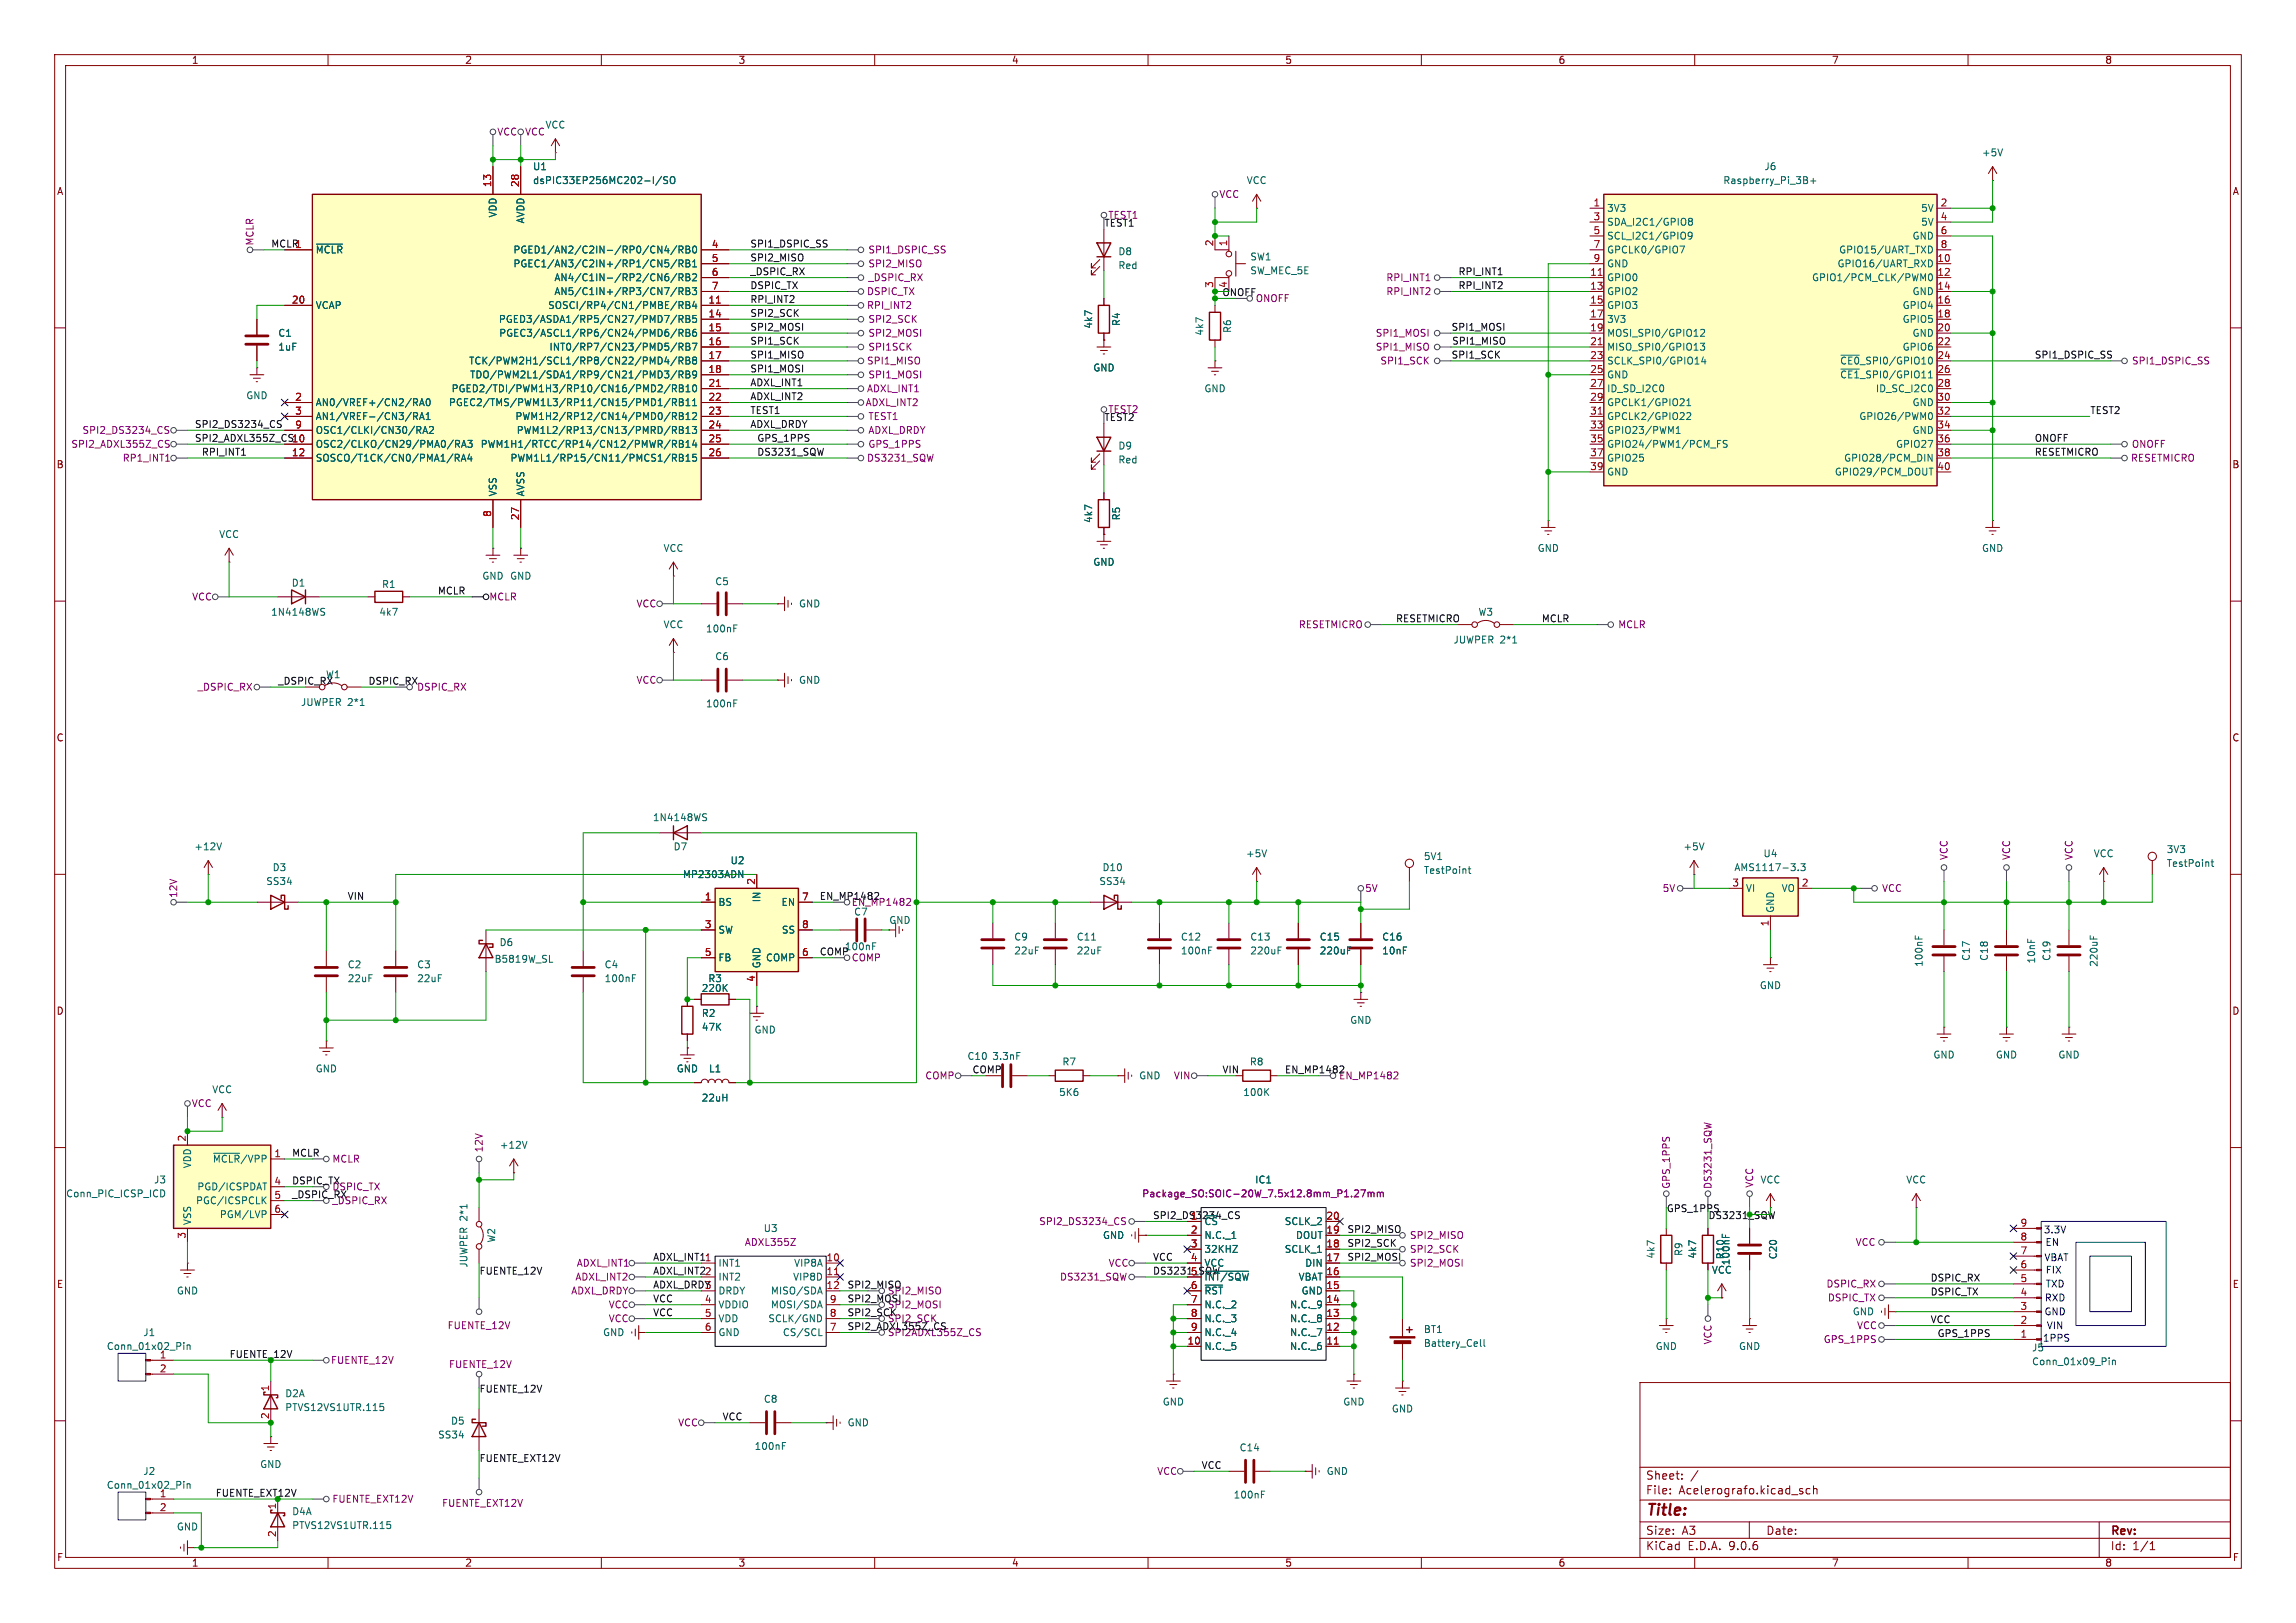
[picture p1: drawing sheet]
<svg xmlns="http://www.w3.org/2000/svg" width="420mm" height="297mm" viewBox="0 0 420 297" stroke-linecap="round" stroke-linejoin="round" font-family="sans-serif">
<defs><g id="words">
<text font-size="2.8" fill="#840000" x="301" y="277.9">Title:</text>
<g font-size="2.1" fill="#840000">
<text x="301" y="273.7">File:</text>
<text x="301" y="271">Sheet:</text>
<text x="307.1" y="273.7">Acelerografo.kicad_sch</text>
<text x="301" y="281.1">Size:</text>
<text x="307.6" y="281.1">A3</text>
<text x="323" y="281.1">Date:</text>
<text x="386" y="281.3">Rev:</text>
<text x="301" y="283.9">KiCad</text>
<text x="308.7" y="283.9">E.D.A.</text>
<text x="316.3" y="283.9">9.0.6</text>
<text x="386" y="283.9">Id:</text>
<text x="390.1" y="283.9">1/1</text>
</g>
<g font-size="1.8" fill="#840000">
<text x="35" y="11.9">1</text>
<text x="85" y="11.9">2</text>
<text x="135" y="11.9">3</text>
<text x="185" y="11.9">4</text>
<text x="235" y="11.9">5</text>
<text x="285" y="11.9">6</text>
<text x="335" y="11.9">7</text>
<text x="385" y="11.9">8</text>
<text x="10.3" y="35.9">A</text>
<text x="408.3" y="35.9">A</text>
<text x="10.3" y="85.9">B</text>
<text x="408.2" y="85.9">B</text>
<text x="10.3" y="135.9">C</text>
<text x="408.2" y="135.9">C</text>
<text x="10.3" y="185.9">D</text>
<text x="408.2" y="185.9">D</text>
<text x="210.8" y="223.2">SPI2_DS3234_CS</text>
<text x="210.8" y="233.3">DS3231_SQW</text>
<text x="10.3" y="235.9">E</text>
<text x="408.3" y="235.9">E</text>
<text x="10.3" y="285.9">F</text>
<text x="35" y="286.9">1</text>
<text x="85" y="286.9">2</text>
<text x="135" y="286.9">3</text>
<text x="185" y="286.9">4</text>
<text x="235" y="286.9">5</text>
<text x="285" y="286.9">6</text>
<text x="335" y="286.9">7</text>
<text x="385" y="286.9">8</text>
<text x="408.3" y="285.9">F</text>
</g>
<g font-size="1.8" fill="#006464">
<text x="99.7" y="23.7">VCC</text>
<text x="362.5" y="28.8">+5V</text>
<text x="97.4" y="31.3">U1</text>
<text x="97.4" y="33.9">dsPIC33EP256MC202-I/SO</text>
<text x="228" y="33.9">VCC</text>
<text x="315.1" y="33.9">Raspberry_Pi_3B+</text>
<text x="322.7" y="31.3">J6</text>
<text x="91" y="39.9" transform="rotate(-90 91 39.9)">VDD</text>
<text x="96.1" y="41" transform="rotate(-90 96.1 41)">AVDD</text>
<text x="293.9" y="39">3V3</text>
<text x="293.9" y="41.5">SDA_I2C1/GPIO8</text>
<text x="351.3" y="39">5V</text>
<text x="351.3" y="41.5">5V</text>
<text x="57.7" y="46.6">~{MCLR}</text>
<text x="93.8" y="46.6">PGED1/AN2/C2IN-/RP0/CN4/RB0</text>
<text x="204.5" y="46.9">D8</text>
<text x="228.6" y="47.9">SW1</text>
<text x="293.9" y="44">SCL_I2C1/GPIO9</text>
<text x="293.9" y="46.6">GPCLK0/GPIO7</text>
<text x="336.3" y="46.6">GPIO15/UART_TXD</text>
<text x="349.7" y="44">GND</text>
<text x="93.8" y="49.1">PGEC1/AN3/C2IN+/RP1/CN5/RB1</text>
<text x="101.3" y="51.7">AN4/C1IN-/RP2/CN6/RB2</text>
<text x="204.5" y="49.4">Red</text>
<text x="228.6" y="50.4">SW_MEC_5E</text>
<text x="293.9" y="49.1">GND</text>
<text x="293.9" y="51.7">GPIO0</text>
<text x="331.4" y="51.7">GPIO1/PCM_CLK/PWM0</text>
<text x="336" y="49.1">GPIO16/UART_RXD</text>
<text x="57.7" y="56.7">VCAP</text>
<text x="91.2" y="59.3">PGED3/ASDA1/RP5/CN27/PMD7/RB5</text>
<text x="100.2" y="56.7">SOSCI/RP4/CN1/PMBE/RB4</text>
<text x="101.3" y="54.2">AN5/C1IN+/RP3/CN7/RB3</text>
<text x="205.1" y="59.8" transform="rotate(-90 205.1 59.8)">R4</text>
<text x="293.9" y="54.2">GPIO2</text>
<text x="293.9" y="56.7">GPIO3</text>
<text x="293.9" y="59.3">3V3</text>
<text x="347.9" y="56.7">GPIO4</text>
<text x="347.9" y="59.3">GPIO5</text>
<text x="349.7" y="54.2">GND</text>
<text x="50.8" y="61.8">C1</text>
<text x="50.8" y="64.4">1uF</text>
<text x="91.2" y="61.8">PGEC3/ASCL1/RP6/CN24/PMD6/RB6</text>
<text x="100.4" y="64.4">INT0/RP7/CN23/PMD5/RB7</text>
<text x="200" y="60.2" transform="rotate(-90 200 60.2)">4k7</text>
<text x="220.3" y="61.5" transform="rotate(-90 220.3 61.5)">4k7</text>
<text x="225.4" y="61" transform="rotate(-90 225.4 61)">R6</text>
<text x="293.9" y="61.8">MOSI_SPI0/GPIO12</text>
<text x="293.9" y="64.4">MISO_SPI0/GPIO13</text>
<text x="347.9" y="64.4">GPIO6</text>
<text x="349.7" y="61.8">GND</text>
<text x="82.5" y="72">PGED2/TDI/PWM1H3/RP10/CN16/PMD2/RB10</text>
<text x="85.7" y="66.9">TCK/PWM2H1/SCL1/RP8/CN22/PMD4/RB8</text>
<text x="85.9" y="69.4">TDO/PWM2L1/SDA1/RP9/CN21/PMD3/RB9</text>
<text x="199.9" y="68.2">GND</text>
<text x="220.2" y="72">GND</text>
<text x="293.9" y="66.9">SCLK_SPI0/GPIO14</text>
<text x="293.9" y="69.4">GND</text>
<text x="293.9" y="72">ID_SD_I2C0</text>
<text x="336.5" y="66.9">~{CE0}_SPI0/GPIO10</text>
<text x="336.5" y="69.4">~{CE1}_SPI0/GPIO11</text>
<text x="343" y="72">ID_SC_I2C0</text>
<text x="45" y="73.3">GND</text>
<text x="57.7" y="74.5">AN0/VREF+/CN2/RA0</text>
<text x="57.7" y="77.1">AN1/VREF-/CN3/RA1</text>
<text x="82" y="74.5">PGEC2/TMS/PWM1L3/RP11/CN15/PMD1/RB11</text>
<text x="94.2" y="77.1">PWM1H2/RP12/CN14/PMD0/RB12</text>
<text x="293.9" y="74.5">GPCLK1/GPIO21</text>
<text x="293.9" y="77.1">GPCLK2/GPIO22</text>
<text x="340" y="77.1">GPIO26/PWM0</text>
<text x="349.7" y="74.5">GND</text>
<text x="57.7" y="79.6">OSC1/CLKI/CN30/RA2</text>
<text x="57.7" y="82.1">OSC2/CLKO/CN29/PMA0/RA3</text>
<text x="87.8" y="82.1">PWM1H1/RTCC/RP14/CN12/PMWR/RB14</text>
<text x="94.4" y="79.6">PWM1L2/RP13/CN13/PMRD/RB13</text>
<text x="204.5" y="82.5">D9</text>
<text x="293.9" y="79.6">GPIO23/PWM1</text>
<text x="293.9" y="82.1">GPIO24/PWM1/PCM_FS</text>
<text x="346.7" y="82.1">GPIO27</text>
<text x="349.7" y="79.6">GND</text>
<text x="57.7" y="84.7">SOSCO/T1CK/CN0/PMA1/RA4</text>
<text x="93.3" y="84.7">PWM1L1/RP15/CN11/PMCS1/RB15</text>
<text x="204.5" y="85">Red</text>
<text x="293.9" y="84.7">GPIO25</text>
<text x="293.9" y="87.2">GND</text>
<text x="335.5" y="87.2">GPIO29/PCM_DOUT</text>
<text x="337.2" y="84.7">GPIO28/PCM_DIN</text>
<text x="91" y="90.9" transform="rotate(-90 91 90.9)">VSS</text>
<text x="96.1" y="90.9" transform="rotate(-90 96.1 90.9)">AVSS</text>
<text x="200" y="95.8" transform="rotate(-90 200 95.8)">4k7</text>
<text x="205.1" y="95.3" transform="rotate(-90 205.1 95.3)">R5</text>
<text x="40" y="98.7">VCC</text>
<text x="121.3" y="101.2">VCC</text>
<text x="281.2" y="101.2">GND</text>
<text x="362.5" y="101.2">GND</text>
<text x="53.3" y="107.5">D1</text>
<text x="69.8" y="107.8">R1</text>
<text x="88.1" y="106.3">GND GND</text>
<text x="130.7" y="107.3">C5</text>
<text x="199.9" y="103.7">GND</text>
<text x="49.5" y="112.9">1N4148WS</text>
<text x="69.3" y="112.9">4k7</text>
<text x="146.1" y="111.4">GND</text>
<text x="270.3" y="112.9">W3</text>
<text x="121.3" y="115.2">VCC</text>
<text x="129" y="115.9">100nF</text>
<text x="265.8" y="118">JUWPER 2*1</text>
<text x="130.7" y="121">C6</text>
<text x="146.1" y="125.3">GND</text>
<text x="55" y="129.4">JUWPER 2*1</text>
<text x="129" y="129.6">100nF</text>
<text x="35.5" y="155.8">+12V</text>
<text x="119.3" y="150.5">1N4148WS</text>
<text x="123.1" y="155.8">D7</text>
<text x="307.8" y="155.8">+5V</text>
<text x="49.8" y="159.6">D3</text>
<text x="124.8" y="160.9">MP2303ADN</text>
<text x="133.5" y="158.3">U2</text>
<text x="201.6" y="159.6">D10</text>
<text x="227.8" y="157.1">+5V</text>
<text x="260.4" y="160.1">TestPoint</text>
<text x="260.4" y="157.6">5V1</text>
<text x="317.2" y="159.6">AMS1117-3.3</text>
<text x="322.5" y="157.1">U4</text>
<text x="382.9" y="157.1">VCC</text>
<text x="396.2" y="158.9">TestPoint</text>
<text x="396.2" y="156.3">3V3</text>
<text x="48.6" y="162.2">SS34</text>
<text x="131.3" y="166">BS</text>
<text x="139.3" y="165.2" transform="rotate(-90 139.3 165.2)">IN</text>
<text x="142.9" y="166">EN</text>
<text x="156.1" y="167.7">C7</text>
<text x="201" y="162.2">SS34</text>
<text x="319.3" y="163.4">VI</text>
<text x="324.7" y="167.1" transform="rotate(-90 324.7 167.1)">GND</text>
<text x="325.8" y="163.4">VO</text>
<text x="91.3" y="173.3">D6</text>
<text x="131.3" y="171">SW</text>
<text x="142.9" y="171">SS</text>
<text x="162.6" y="169.3">GND</text>
<text x="185.4" y="172.3">C9</text>
<text x="196.9" y="172.3">C11</text>
<text x="215.9" y="172.3">C12</text>
<text x="228.6" y="172.3">C13</text>
<text x="241.3" y="172.3">C15</text>
<text x="252.7" y="172.3">C16</text>
<text x="63.5" y="177.4">C2</text>
<text x="63.5" y="179.9">22uF</text>
<text x="76.2" y="177.4">C3</text>
<text x="76.2" y="179.9">22uF</text>
<text x="90.4" y="176.4">B5819W_SL</text>
<text x="110.5" y="177.4">C4</text>
<text x="110.5" y="179.9">100nF</text>
<text x="129.5" y="179.9">R3</text>
<text x="131.3" y="176.1">FB</text>
<text x="139.3" y="177.3" transform="rotate(-90 139.3 177.3)">GND</text>
<text x="140" y="176.1">COMP</text>
<text x="185.4" y="174.9">22uF</text>
<text x="196.9" y="174.9">22uF</text>
<text x="215.9" y="174.9">100nF</text>
<text x="228.6" y="174.9">220uF</text>
<text x="241.3" y="174.9">220uF</text>
<text x="252.7" y="174.9">10nF</text>
<text x="351.9" y="177" transform="rotate(-90 351.9 177)">100nF</text>
<text x="360.5" y="175.9" transform="rotate(-90 360.5 175.9)">C17</text>
<text x="363.8" y="175.9" transform="rotate(-90 363.8 175.9)">C18</text>
<text x="372.5" y="176.4" transform="rotate(-90 372.5 176.4)">10nF</text>
<text x="375.3" y="175.9" transform="rotate(-90 375.3 175.9)">C19</text>
<text x="383.9" y="177" transform="rotate(-90 383.9 177)">220uF</text>
<text x="128.3" y="181.7">220K</text>
<text x="321.8" y="181.2">GND</text>
<text x="128.3" y="186.3">R2</text>
<text x="128.3" y="188.8">47K</text>
<text x="137.9" y="189.3">GND</text>
<text x="246.9" y="187.6">GND</text>
<text x="57.7" y="196.4">GND</text>
<text x="123.7" y="196.4">GND</text>
<text x="129.6" y="196.4">L1</text>
<text x="176.9" y="194.2">C10</text>
<text x="181.4" y="194.2">3.3nF</text>
<text x="194.2" y="195.2">R7</text>
<text x="208.3" y="197.7">GND</text>
<text x="228.5" y="195.2">R8</text>
<text x="353.6" y="193.9">GND</text>
<text x="365" y="193.9">GND</text>
<text x="376.4" y="193.9">GND</text>
<text x="38.7" y="200.3">VCC</text>
<text x="128.3" y="201.8">22uH</text>
<text x="193.6" y="200.8">5K6</text>
<text x="227.3" y="200.8">100K</text>
<text x="35.2" y="213.9" transform="rotate(-90 35.2 213.9)">VDD</text>
<text x="38.8" y="213">~{MCLR}/VPP</text>
<text x="91.3" y="210.4">+12V</text>
<text x="12" y="219.3">Conn_PIC_ICSP_ICD</text>
<text x="28.1" y="216.8">J3</text>
<text x="35.8" y="220.6">PGC/ICSPCLK</text>
<text x="36" y="218">PGD/ICSPDAT</text>
<text x="229.5" y="216.8">IC1</text>
<text x="321.9" y="216.8">VCC</text>
<text x="348.6" y="216.8">VCC</text>
<text x="35.2" y="224.3" transform="rotate(-90 35.2 224.3)">VSS</text>
<text x="40.1" y="223.1">PGM/LVP</text>
<text x="90.8" y="227.5" transform="rotate(-90 90.8 227.5)">W2</text>
<text x="139.6" y="225.7">U3</text>
<text x="201.7" y="226.9">GND</text>
<text x="220.2" y="224.4">~{CS}</text>
<text x="220.2" y="226.9">N.C._1</text>
<text x="234.9" y="224.4">SCLK_2</text>
<text x="237" y="226.9">DOUT</text>
<text x="85.7" y="232.1" transform="rotate(-90 85.7 232.1)">JUWPER 2*1</text>
<text x="131.3" y="232">INT1</text>
<text x="145.2" y="232">VIP8A</text>
<text x="220.2" y="229.5">32KHZ</text>
<text x="220.2" y="232">VCC</text>
<text x="234.9" y="229.5">SCLK_1</text>
<text x="238.7" y="232">DIN</text>
<text x="302.9" y="230.4" transform="rotate(-90 302.9 230.4)">4k7</text>
<text x="307.9" y="229.9" transform="rotate(-90 307.9 229.9)">R9</text>
<text x="310.5" y="230.4" transform="rotate(-90 310.5 230.4)">4k7</text>
<text x="313" y="233.3">VCC</text>
<text x="315.6" y="230.5" transform="rotate(-90 315.6 230.5)">R10</text>
<text x="316.6" y="231.6" transform="rotate(-90 316.6 231.6)">100nF</text>
<text x="325.2" y="230.5" transform="rotate(-90 325.2 230.5)">C20</text>
<text x="32.3" y="237.1">GND</text>
<text x="131.3" y="234.5">INT2</text>
<text x="131.3" y="237.1">DRDY</text>
<text x="131.3" y="239.6">VDDIO</text>
<text x="140.9" y="237.1">MISO/SDA</text>
<text x="140.9" y="239.6">MOSI/SDA</text>
<text x="145" y="234.5">VIP8D</text>
<text x="220.2" y="234.5">~{INT/SQW}</text>
<text x="220.2" y="237.1">~{RST}</text>
<text x="220.2" y="239.6">N.C._2</text>
<text x="235.9" y="239.6">N.C._9</text>
<text x="237.4" y="234.5">VBAT</text>
<text x="238" y="237.1">GND</text>
<text x="26.1" y="244.7">J1</text>
<text x="110.2" y="244.7">GND</text>
<text x="131.3" y="242.2">VDD</text>
<text x="131.3" y="244.7">GND</text>
<text x="140.4" y="242.2">SCLK/GND</text>
<text x="143.1" y="244.7">CS/SCL</text>
<text x="220.2" y="242.2">N.C._3</text>
<text x="220.2" y="244.7">N.C._4</text>
<text x="235.9" y="242.2">N.C._8</text>
<text x="235.9" y="244.7">N.C._7</text>
<text x="260.4" y="244.1">BT1</text>
<text x="338.8" y="240.9">GND</text>
<text x="19.4" y="247.2">Conn_01x02_Pin</text>
<text x="29.1" y="248.7">1</text>
<text x="220.2" y="247.2">N.C._5</text>
<text x="235.9" y="247.2">N.C._6</text>
<text x="260.4" y="246.7">Battery_Cell</text>
<text x="302.8" y="247.2">GND</text>
<text x="318" y="247.2">GND</text>
<text x="371.6" y="247.5">J5</text>
<text x="371.6" y="250">Conn_01x09_Pin</text>
<text x="52.1" y="255.9">D2A</text>
<text x="139.6" y="256.9">C8</text>
<text x="212.6" y="257.4">GND</text>
<text x="245.6" y="257.4">GND</text>
<text x="52.1" y="258.4">PTVS12VS1UTR.115</text>
<text x="80" y="263.4">SS34</text>
<text x="82.4" y="260.9">D5</text>
<text x="154.9" y="261.2">GND</text>
<text x="254.5" y="258.7">GND</text>
<text x="47.5" y="268.8">GND</text>
<text x="137.9" y="265.5">100nF</text>
<text x="226.7" y="265.8">C14</text>
<text x="19.4" y="272.6">Conn_01x02_Pin</text>
<text x="26.1" y="270.1">J2</text>
<text x="29.1" y="274.1">1</text>
<text x="225.6" y="274.4">100nF</text>
<text x="242.6" y="270.1">GND</text>
<text x="32.3" y="280.3">GND</text>
<text x="53.3" y="277.5">D4A</text>
<text x="53.3" y="280">PTVS12VS1UTR.115</text>
</g>
<g font-size="1.8" fill="#840084">
<text x="90.9" y="25">VCC</text>
<text x="95.9" y="25">VCC</text>
<text x="202.6" y="40.2">TEST1</text>
<text x="222.9" y="36.4">VCC</text>
<text x="46.6" y="45" transform="rotate(-90 46.6 45)">MCLR</text>
<text x="158.7" y="46.6">SPI1_DSPIC_SS</text>
<text x="158.7" y="51.7">_DSPIC_RX</text>
<text x="158.7" y="49.1">SPI2_MISO</text>
<text x="253.5" y="51.7">RPI_INT1</text>
<text x="158.5" y="56.7">RPI_INT2</text>
<text x="158.5" y="54.2">DSPIC_TX</text>
<text x="158.7" y="59.3">SPI2_SCK</text>
<text x="229.6" y="55.5">ONOFF</text>
<text x="253.5" y="54.2">RPI_INT2</text>
<text x="158.7" y="61.8">SPI2_MOSI</text>
<text x="158.7" y="64.4">SPI1SCK</text>
<text x="251.6" y="64.4">SPI1_MISO</text>
<text x="251.6" y="61.8">SPI1_MOSI</text>
<text x="158.5" y="72">ADXL_INT1</text>
<text x="158.5" y="66.9">SPI1_MISO</text>
<text x="158.7" y="69.4">SPI1_MOSI</text>
<text x="252.4" y="66.9">SPI1_SCK</text>
<text x="389.9" y="66.9">SPI1_DSPIC_SS</text>
<text x="158.2" y="74.5">ADXL_INT2</text>
<text x="158.7" y="77.1">TEST1</text>
<text x="13" y="82.1">SPI2_ADXL355Z_CS</text>
<text x="15" y="79.6">SPI2_DS3234_CS</text>
<text x="158.7" y="82.1">GPS_1PPS</text>
<text x="158.7" y="79.6">ADXL_DRDY</text>
<text x="389.9" y="82.1">ONOFF</text>
<text x="22.4" y="84.7">RP1_INT1</text>
<text x="158.5" y="84.7">DS3231_SQW</text>
<text x="389.7" y="84.7">RESETMICRO</text>
<text x="35.1" y="110.1">VCC</text>
<text x="89.4" y="110.1">MCLR</text>
<text x="116.3" y="111.4">VCC</text>
<text x="237.5" y="115.2">RESETMICRO</text>
<text x="295.9" y="115.2">MCLR</text>
<text x="116.3" y="125.3">VCC</text>
<text x="36.1" y="126.6">_DSPIC_RX</text>
<text x="76.2" y="126.6">DSPIC_RX</text>
<text x="356.5" y="157.5" transform="rotate(-90 356.5 157.5)">VCC</text>
<text x="367.9" y="157.5" transform="rotate(-90 367.9 157.5)">VCC</text>
<text x="379.3" y="157.5" transform="rotate(-90 379.3 157.5)">VCC</text>
<text x="32.6" y="164.4" transform="rotate(-90 32.6 164.4)">12V</text>
<text x="249.6" y="163.4">5V</text>
<text x="304" y="163.4">5V</text>
<text x="344.2" y="163.4">VCC</text>
<text x="155.7" y="176.1">COMP</text>
<text x="169.2" y="197.7">COMP</text>
<text x="214.6" y="197.7">VIN</text>
<text x="35" y="202.8">VCC</text>
<text x="60.7" y="213">MCLR</text>
<text x="88.5" y="211" transform="rotate(-90 88.5 211)">12V</text>
<text x="60.7" y="220.6">_DSPIC_RX</text>
<text x="208.8" y="219.3">Package_SO:SOIC-20W_7.5x12.8mm_P1.27mm</text>
<text x="305.7" y="217.7" transform="rotate(-90 305.7 217.7)">GPS_1PPS</text>
<text x="313.3" y="217.7" transform="rotate(-90 313.3 217.7)">DS3231_SQW</text>
<text x="320.9" y="217.4" transform="rotate(-90 320.9 217.4)">VCC</text>
<text x="190" y="224.4">SPI2_DS3234_CS</text>
<text x="257.8" y="226.9">SPI2_MISO</text>
<text x="105.4" y="232">ADXL_INT1</text>
<text x="136.2" y="228.2">ADXL355Z</text>
<text x="202.7" y="232">VCC</text>
<text x="257.8" y="232">SPI2_MOSI</text>
<text x="257.8" y="229.5">SPI2_SCK</text>
<text x="339.3" y="228.2">VCC</text>
<text x="104.4" y="237.1">ADXL_DRDY</text>
<text x="105.2" y="234.5">ADXL_INT2</text>
<text x="111.3" y="239.6">VCC</text>
<text x="162.3" y="237.1">SPI2_MISO</text>
<text x="162.3" y="239.6">SPI2_MOSI</text>
<text x="193.8" y="234.5">DS3231_SQW</text>
<text x="334" y="235.8">DSPIC_RX</text>
<text x="334.3" y="238.4">DSPIC_TX</text>
<text x="81.8" y="243.4">FUENTE_12V</text>
<text x="111.3" y="242.2">VCC</text>
<text x="333.5" y="246">GPS_1PPS</text>
<text x="339.6" y="243.4">VCC</text>
<text x="60.5" y="249.8">FUENTE_12V</text>
<text x="82" y="250.5">FUENTE_12V</text>
<text x="313.3" y="246.1" transform="rotate(-90 313.3 246.1)">VCC</text>
<text x="124" y="261.2">VCC</text>
<text x="60.7" y="275.2">FUENTE_EXT12V</text>
<text x="80.8" y="275.9">FUENTE_EXT12V</text>
<text x="211.6" y="270.1">VCC</text>
</g>
<g font-size="1.8" fill="#a90000">
<text x="89.9" y="34.3" transform="rotate(-90 89.9 34.3)">13</text>
<text x="95" y="34.3" transform="rotate(-90 95 34.3)">28</text>
<text x="291.4" y="37.8">1</text>
<text x="291.4" y="40.4">3</text>
<text x="354.9" y="37.8">2</text>
<text x="354.9" y="40.4">4</text>
<text x="53.9" y="45.5">1</text>
<text x="130.1" y="45.5">4</text>
<text x="222" y="45.2" transform="rotate(-90 222 45.2)">2</text>
<text x="224.5" y="45.2" transform="rotate(-90 224.5 45.2)">1</text>
<text x="291.4" y="42.9">5</text>
<text x="291.4" y="45.5">7</text>
<text x="354.9" y="42.9">6</text>
<text x="354.9" y="45.5">8</text>
<text x="130.1" y="48">5</text>
<text x="130.1" y="50.5">6</text>
<text x="130.1" y="53.1">7</text>
<text x="222" y="52.8" transform="rotate(-90 222 52.8)">3</text>
<text x="290.8" y="50.5">11</text>
<text x="290.8" y="53.1">13</text>
<text x="291.4" y="48">9</text>
<text x="354.3" y="48">10</text>
<text x="354.3" y="50.5">12</text>
<text x="354.3" y="53.1">14</text>
<text x="53.3" y="55.6">20</text>
<text x="129.5" y="55.6">11</text>
<text x="129.5" y="58.2">14</text>
<text x="290.8" y="55.6">15</text>
<text x="290.8" y="58.2">17</text>
<text x="354.3" y="55.6">16</text>
<text x="354.3" y="58.2">18</text>
<text x="129.5" y="60.7">15</text>
<text x="129.5" y="63.2">16</text>
<text x="129.5" y="65.8">17</text>
<text x="290.8" y="60.7">19</text>
<text x="290.8" y="63.2">21</text>
<text x="290.8" y="65.8">23</text>
<text x="354.3" y="60.7">20</text>
<text x="354.3" y="63.2">22</text>
<text x="354.3" y="65.8">24</text>
<text x="129.5" y="68.3">18</text>
<text x="129.5" y="70.9">21</text>
<text x="290.8" y="68.3">25</text>
<text x="290.8" y="70.9">27</text>
<text x="354.3" y="68.3">26</text>
<text x="354.3" y="70.9">28</text>
<text x="53.9" y="73.4">2</text>
<text x="53.9" y="75.9">3</text>
<text x="129.5" y="73.4">22</text>
<text x="129.5" y="75.9">23</text>
<text x="290.8" y="73.4">29</text>
<text x="290.8" y="75.9">31</text>
<text x="354.3" y="73.4">30</text>
<text x="354.3" y="75.9">32</text>
<text x="53.3" y="83.6">12</text>
<text x="53.3" y="81">10</text>
<text x="53.9" y="78.5">9</text>
<text x="129.5" y="78.5">24</text>
<text x="129.5" y="81">25</text>
<text x="129.5" y="83.6">26</text>
<text x="290.8" y="78.5">33</text>
<text x="290.8" y="81">35</text>
<text x="290.8" y="83.6">37</text>
<text x="354.3" y="78.5">34</text>
<text x="354.3" y="81">36</text>
<text x="354.3" y="83.6">38</text>
<text x="290.8" y="86.1">39</text>
<text x="354.3" y="86.1">40</text>
<text x="89.9" y="94.7" transform="rotate(-90 89.9 94.7)">8</text>
<text x="95" y="95.3" transform="rotate(-90 95 95.3)">27</text>
<text x="138.2" y="162" transform="rotate(-90 138.2 162)">2</text>
<text x="128.8" y="164.8">1</text>
<text x="146.6" y="164.8">7</text>
<text x="316.8" y="162.3">3</text>
<text x="329.5" y="162.3">2</text>
<text x="128.8" y="169.9">3</text>
<text x="146.6" y="169.9">8</text>
<text x="323.6" y="169.6" transform="rotate(-90 323.6 169.6)">1</text>
<text x="128.8" y="175">5</text>
<text x="138.2" y="179.8" transform="rotate(-90 138.2 179.8)">4</text>
<text x="146.6" y="175">6</text>
<text x="34" y="209" transform="rotate(-90 34 209)">2</text>
<text x="50.1" y="211.8">1</text>
<text x="50.1" y="216.9">4</text>
<text x="50.1" y="219.5">5</text>
<text x="50.1" y="222">6</text>
<text x="34" y="226.8" transform="rotate(-90 34 226.8)">3</text>
<text x="217.7" y="223.3">1</text>
<text x="217.7" y="225.8">2</text>
<text x="242.5" y="223.3">20</text>
<text x="242.5" y="225.8">19</text>
<text x="369.5" y="227.1">8</text>
<text x="369.5" y="224.5">9</text>
<text x="151.1" y="230.9">10</text>
<text x="151.1" y="233.4">11</text>
<text x="217.7" y="228.3">3</text>
<text x="217.7" y="230.9">4</text>
<text x="217.7" y="233.4">5</text>
<text x="242.5" y="228.3">18</text>
<text x="242.5" y="230.9">17</text>
<text x="242.5" y="233.4">16</text>
<text x="369.5" y="232.2">6</text>
<text x="369.5" y="229.6">7</text>
<text x="128.8" y="238.5">4</text>
<text x="151.1" y="236">12</text>
<text x="151.7" y="238.5">9</text>
<text x="217.7" y="236">6</text>
<text x="217.7" y="238.5">7</text>
<text x="242.5" y="236">15</text>
<text x="242.5" y="238.5">14</text>
<text x="369.5" y="239.8">3</text>
<text x="369.5" y="237.2">4</text>
<text x="369.5" y="234.7">5</text>
<text x="128.8" y="241">5</text>
<text x="128.8" y="243.6">6</text>
<text x="151.7" y="241">8</text>
<text x="151.7" y="243.6">7</text>
<text x="217.7" y="241">8</text>
<text x="217.7" y="243.6">9</text>
<text x="242.5" y="241">13</text>
<text x="242.5" y="243.6">12</text>
<text x="369.5" y="244.9">1</text>
<text x="369.5" y="242.3">2</text>
<text x="29.1" y="251.2">2</text>
<text x="217.1" y="246.1">10</text>
<text x="242.5" y="246.1">11</text>
<text x="49.3" y="254.7" transform="rotate(-90 49.3 254.7)">1</text>
<text x="49.3" y="259.8" transform="rotate(-90 49.3 259.8)">2</text>
<text x="29.1" y="276.6">2</text>
<text x="50.5" y="281.4" transform="rotate(-90 50.5 281.4)">2</text>
<text x="50.5" y="276.3" transform="rotate(-90 50.5 276.3)">1</text>
</g>
<g font-size="1.8" fill="#0f0f0f">
<text x="201.9" y="41.6">TEST1</text>
<text x="49.5" y="45.4">MCLR1</text>
<text x="137.2" y="45.4">SPI1_DSPIC_SS</text>
<text x="137.2" y="47.9">SPI2_MISO</text>
<text x="137.2" y="53">DSPIC_TX</text>
<text x="137.2" y="50.5">_DSPIC_RX</text>
<text x="224.5" y="52.8" transform="rotate(-90 224.5 52.8)">4</text>
<text x="266.7" y="50.5">RPI_INT1</text>
<text x="266.7" y="53">RPI_INT2</text>
<text x="137.2" y="55.5">RPI_INT2</text>
<text x="137.2" y="58.1">SPI2_SCK</text>
<text x="223.5" y="54.3">ONOFF</text>
<text x="137.2" y="65.7">SPI1_MISO</text>
<text x="137.2" y="60.6">SPI2_MOSI</text>
<text x="137.2" y="63.2">SPI1_SCK</text>
<text x="265.4" y="65.7">SPI1_SCK</text>
<text x="265.4" y="60.6">SPI1_MOSI</text>
<text x="265.5" y="63.2">SPI1_MISO</text>
<text x="372.1" y="65.7">SPI1_DSPIC_SS</text>
<text x="137.2" y="70.8">ADXL_INT1</text>
<text x="137.2" y="68.2">SPI1_MOSI</text>
<text x="137.2" y="73.3">ADXL_INT2</text>
<text x="137.2" y="75.9">TEST1</text>
<text x="201.9" y="77.1">TEST2</text>
<text x="202.6" y="75.8">TEST2</text>
<text x="382.3" y="75.9">TEST2</text>
<text x="35.6" y="80.9">SPI2_ADXL355Z_CS 10</text>
<text x="35.6" y="78.4">SPI2_DS3234_CS</text>
<text x="36.8" y="83.5">RPI_INT1</text>
<text x="137.2" y="78.4">ADXL_DRDY</text>
<text x="138.4" y="83.5">DS3231_SQW</text>
<text x="138.4" y="80.9">GPS_1PPS</text>
<text x="372.1" y="83.5">RESETMICRO</text>
<text x="372.1" y="80.9">ONOFF</text>
<text x="80" y="108.9">MCLR</text>
<text x="255.3" y="114">RESETMICRO</text>
<text x="281.9" y="114">MCLR</text>
<text x="50.8" y="125.4">_DSPIC_RX</text>
<text x="59.5" y="124.3">W1</text>
<text x="67.3" y="125.4">DSPIC_RX</text>
<text x="63.5" y="164.8">VIN</text>
<text x="149.9" y="164.8">EN_MP1482</text>
<text x="155.7" y="166">EN_MP1482</text>
<text x="149.9" y="174.9">COMP</text>
<text x="154.4" y="174.1">100nF</text>
<text x="223.5" y="196.5">VIN</text>
<text x="234.9" y="196.5">EN_MP1482</text>
<text x="244.9" y="197.7">EN_MP1482</text>
<text x="53.3" y="211.7">MCLR</text>
<text x="53.3" y="216.8">DSPIC_TX</text>
<text x="53.3" y="219.4">_DSPIC_RX</text>
<text x="60.7" y="218">DSPIC_TX</text>
<text x="304.8" y="221.9">GPS_1PPS</text>
<text x="246.4" y="225.7">SPI2_MISO</text>
<text x="87.6" y="233.3">FUENTE_12V</text>
<text x="119.4" y="230.8">ADXL_INT11</text>
<text x="119.4" y="233.3">ADXL_INT22</text>
<text x="210.8" y="230.8">VCC</text>
<text x="246.4" y="228.3">SPI2_SCK</text>
<text x="246.4" y="230.8">SPI2_MOSI</text>
<text x="119.4" y="235.9">ADXL_DRDY</text>
<text x="119.4" y="238.4">VCC</text>
<text x="128.8" y="236">3</text>
<text x="154.9" y="235.9">SPI2_MISO</text>
<text x="154.9" y="238.4">SPI2_MOSI</text>
<text x="353.1" y="234.6">DSPIC_RX</text>
<text x="353.1" y="237.1">DSPIC_TX</text>
<text x="119.4" y="241">VCC</text>
<text x="154.9" y="241">SPI2_SCK</text>
<text x="154.9" y="243.5">SPI2_ADXL355Z_CS</text>
<text x="162.3" y="242.2">SPI2_SCK</text>
<text x="162.3" y="244.7">SPI2ADXL355Z_CS</text>
<text x="353.1" y="242.2">VCC</text>
<text x="354.3" y="244.8">GPS_1PPS</text>
<text x="87.6" y="254.9">FUENTE_12V</text>
<text x="132.1" y="260">VCC</text>
<text x="87.6" y="267.6">FUENTE_EXT12V</text>
<text x="219.7" y="268.9">VCC</text>
</g>
<g font-size="1.8" fill="#009600">
<text x="177.8" y="196.5">COMP</text>
<text x="312.4" y="223.2">DS3231_SQW</text>
<text x="41.9" y="248.6">FUENTE_12V</text>
<text x="39.4" y="274">FUENTE_EXT12V</text>
</g>
<g font-size="1.8" fill="#0000c2">
<text x="373.8" y="225.9">3.3V</text>
<text x="373.9" y="231">VBAT</text>
<text x="374.1" y="228.2">EN</text>
<text x="374.1" y="233.3">FIX</text>
<text x="373.9" y="238.4">RXD</text>
<text x="374.1" y="235.8">TXD</text>
<text x="373.6" y="245.7">1PPS</text>
<text x="373.9" y="240.9">GND</text>
<text x="374.3" y="243.4">VIN</text>
</g>
</g></defs>
<g fill="none" stroke="#840000" stroke-width=".18">
<path d="M10 10h400v277h-400zM12 12h396v273h-396zM60 10v2M110 10v2M160 10v2M210 10v2M260 10v2M310 10v2M360 10v2M10 60h2M408 60h2M10 110h2"/>
<path d="M67.3 109.2h1.3M73.7 109.2h1.2M123.2 119.4h.1M123.2 116.8l-.8 1.3M123.2 116.8l.8 1.3M123.2 116.8v2.6M142.2 110.5h.1M142.2 110.5h1.3M143.5 109.2v2.6M144.1 109.9v1.2M144.8 110.4v.2M408 110h2"/>
<path d="M59.4 125.5a2.54 2.54 0 0 1 3.1 0M63.5 125.7h2.5M142.2 124.5h.1M142.2 124.5h1.3M143.5 123.2v2.5M144.1 123.8v1.3M144.8 124.3v.3M10 160h2M408 160h2M124.5 193h2.5M125.1 193.7h1.3M125.6 194.3h.3"/>
<path d="M125.7 191.8h.1M125.7 182.9v1.3M125.7 189.2v1.3M125.7 191.8v1.2M127 198.1h1.3a.64 .64 0 0 1 .6-.6 .64 .64 0 0 1 .6 .6 .64 .64 0 0 1 .7-.6 .64 .64 0 0 1 .6 .6 .64 .64 0 0 1 .6-.6 .64 .64 0 0 1 .7 .6 .64 .64 0 0 1 .6-.6 .64 .64 0 0 1 .6 .6h1.3M127 182.9h1.3M133.3 182.9h1.3M354.3 189.2h2.6M355 189.9h1.2M355.5 190.5h.2M355.6 188h.1M355.6 188v1.2"/>
<path d="M365.8 189.2h2.5M366.4 189.9h1.3M366.9 190.5h.3M367 188h.1M367 188v1.2M10 210h2M94 214.6h.1M94 212.1l-.8 1.3M94 212.1l.7 1.3M94 212.1v2.5M408 210h2M300 253h108v32h-108z"/>
<path d="M10 260h2M300 278.5h108M300 274.5h108M300 268.5h108M305.5 273.2v.2M305.5 272.5v.1M307.7 270.5v.2M307.7 269.8v.1M310.6 269.1l-1.3 1.9M320 278.5v3M329.4 272.9l.3 .1 .1 .2-.2 .2h-.3M329.4 272.4l.3 .1"/>
<path d="M331.1 272.5l-.4-.1-.3 .3v.4l.1 .2h.6M331.7 272.5l.2-.1 .4 .1 .1 .9M331.7 271.9v1.5M384 278.5v6.5M408 260h2M60 285v2M110 285v2M160 285v2M210 285v2M260 285v2M300 281.5h108M310 285v2"/>
<path d="M360 285v2M393.3 283.6h.9M393.3 282.5l.4-.4v1.5"/>
<circle cx="58.9" cy="125.7" r=".51"/>
<circle cx="63" cy="125.7" r=".51"/>
</g>
<path d="M68.6 108.2h5.1v2h-5.1zM124.7 184.2h2v5h-2zM128.3 181.9h5v2h-5z" fill="none" stroke="#840000" stroke-width=".25"/>
<path d="M65.9 129.1h.7M132.5 180.7l.5 .7M133 180.2l-.7 .7M96.4 208.9l-.4 1.2" fill="none" stroke="#006464" stroke-width=".18"/>
<path d="M318.8 160.7h10.1v6.9h-10.1z" fill="#ffffc2"/>
<path d="M88.3 172.1h-.7v.6h2.6v.7h-.7M88.9 172.7l1.3 2.6h-2.6zM318.8 160.7h10.1v6.9h-10.1z" fill="none" stroke="#840000" stroke-width=".25"/>
<g fill="none" stroke="#840000" stroke-width=".18">
<path d="M47 58.4v2.8M45.7 68.6h2.6M46.4 69.2h1.2M46.9 69.9h.2M47 67.3h.1M47 63.2v2.8M47 67.3v1.3M229.9 158.8l-.8 1.2M229.9 158.8l.7 1.2M229.9 158.8v2.5M59.7 174v2.8M59.7 178.8v2.8"/>
<path d="M72.4 174v2.8M72.4 178.8v2.8M88.9 170.2v7.6M106.7 174v2.8M106.7 178.8v2.8M229.9 161.3h.1M316.2 162.6h2.6M322.6 176.5h2.5M323.2 177.2h1.3M323.7 177.8h.3M323.8 175.3h.1M323.8 167.6v2.6"/>
<path d="M323.8 175.3v1.2M328.9 162.6h2.6M367 170.2v2.8M367 175v2.8M378.5 170.2v2.8M378.5 175v2.8M323.8 218.4v2.6M323.8 218.4l-.7 1.3M323.8 218.4l.8 1.3M350.5 218.4l-.7 1.3M350.5 218.4l.8 1.3M350.5 218.4v2.6"/>
<path d="M128.3 231.1h2.5M128.3 233.7h2.5M128.3 236.2h2.5M128.3 238.8h2.5M151.1 231.1h2.6M151.1 233.7h2.6M151.1 236.2h2.6M151.1 238.8h2.6M217.2 231.1h2.5M217.2 236.2h2.5M217.2 238.8h2.5M217.2 226.1h2.5"/>
<path d="M217.2 228.6h2.5M242.6 231.1h2.5M242.6 233.7h2.5M242.6 236.2h2.5M242.6 238.8h2.5M242.6 226.1h2.5M242.6 228.6h2.5M242.6 223.5h2.5M323.8 221h.1M350.5 221h.1M128.3 241.3h2.5M128.3 243.8h2.5"/>
<path d="M151.1 241.3h2.6M151.1 243.8h2.6M217.2 241.3h2.5M217.2 243.8h2.5M217.2 246.4h2.5M242.6 241.3h2.5M242.6 243.8h2.5M242.6 246.4h2.5M246.4 252.7h2.5M247 253.4h1.3M247.5 254h.3M247.6 251.5h.1"/>
<path d="M247.6 251.5v1.2M255.3 254h2.5M255.9 254.6h1.3M256.4 255.3h.3M256.5 252.7h.1M256.5 252.7v1.3"/>
</g>
<g fill="none" stroke="#006464" stroke-width=".18">
<path d="M231.7 155.5l-.4 1.3M328.9 159.2v.1M329.4 158.1h.8l-.4 .4 .3 .2v.5l-.1 .1-.6-.1M100.5 176.1h.6M115.7 179h.4M115.7 178.4h.6M382.3 171.2v.6M382.9 171.4v.4M149.7 236.4h.6M149.7 239h.6M150 235.5l.4 1.3M150 238.1l.4 1.2"/>
<path d="M220.4 232.6h8M220.4 235.2h3.2M225.3 226.6h.8M225.5 227.9h.9l-.9 1.3h.9M149.8 244.4h.6M149.9 240.6a.68 .68 0 0 1 .4 .6 .68 .68 0 0 1-.4 .7"/>
</g>
<path d="M45 61.5h4M45 63h4M57.7 177h4M57.7 178.6h4M70.4 177h4M70.4 178.6h4M104.6 177h4.1M104.6 178.6h4.1M365 173.2h4.1M365 174.8h4.1M376.4 173.2h4.1M376.4 174.8h4.1" fill="none" stroke="#840000" stroke-width=".51"/>
<path d="M130.8 229.9h20.3v16.5h-20.3zM219.7 221h22.9v27.9h-22.9z" fill="none" stroke="#000" stroke-width=".18"/>
<path d="M152.6 233.3h.8M244.1 246h.7" fill="none" stroke="#a90000" stroke-width=".18"/>
<path d="M248 217.7l.4 .1 .1 .3-.8 .9h.8M248.9 217.7h.9l-.6 1.3M250.3 218.2v.8M250.3 218.3l.3-.1 .2 .2M250.8 218.4l.2-.2h.3v.8M250.8 218.4v.6M251.9 218.3l.4-.1 .2 .2M251.9 218.2v.8M252.5 218.4l.2-.2h.3v.8M252.5 218.4v.6M144.7 226.6h.8l-.8 1.3h.8" fill="none" stroke="#840084" stroke-width=".18"/>
<path d="M130.8 162.6h15.2v15.2h-15.2z" fill="#ffffc2"/>
<g fill="none" stroke="#840000" stroke-width=".25">
<path d="M200.7 44.5h2.5l-1.3 2.5zM200.7 47h2.5M221.2 57.2h2.1v5h-2.1zM53.3 108l2.6 1.2-2.6 1.3zM55.9 108v2.5M49.5 163.8l2.6 1.3-2.6 1.3zM51.4 164.5v-.7h.7v2.6h.6v-.7M130.8 162.6h15.2v15.2h-15.2zM201.9 163.8l2.6 1.3-2.6 1.3zM203.8 164.5v-.7h.7v2.6h.6v-.7M48.5 254.8h-.2v.5h2.5v.5h-.3M49.5 255.3l1.3 2.5h-2.5z"/>
<path d="M49.8 276.4h-.3v.5h2.6v.5h-.3M50.8 276.9l1.3 2.5h-2.6z"/>
</g>
<g fill="none" stroke="#840000" stroke-width=".18">
<path d="M101.6 27.9h.1M101.6 25.4l-.8 1.3M101.6 25.4l.8 1.3M101.6 25.4v2.5M229.9 38.1h.1M229.9 35.6l-.8 1.2M229.9 35.6l.7 1.2M229.9 35.6v2.5M201.2 48.8l-1.6 1.5v-.8v.8h.8M201.2 47.5l-1.6 1.5v-.7v.7h.8M201.9 41.9v7.6M222.2 43.2v2.5h2.6v.3"/>
<path d="M222.2 55.9v1.3M224.8 50.5v.3h-2.6v2.5M224.8 43.2v2.5M224.8 50.8v2.5M226.1 46v4.5M226.1 48.3h1.7M222.2 62.2v1.3M41.9 102.9h.1M41.9 100.3l-.8 1.3M41.9 100.3l.8 1.3M41.9 100.3v2.6M50.8 109.2h7.6"/>
<path d="M38.1 157.5l-.8 1.3M38.1 157.5l.8 1.3M38.1 157.5v2.5M38.1 160h.1M47 165.1h7.6M128.3 165.1h2.5M128.3 170.2h2.5M128.3 175.3h2.5M138.4 160v2.6M138.4 177.8v2.5M146 165.1h2.6M146 170.2h2.6"/>
<path d="M146 175.3h2.6M153.7 170.2h2.8M158.5 170.2h2.8M162.6 170.2h.1M162.6 170.2h1.2M163.8 168.9v2.6M164.5 169.5v1.3M165.1 170.1v.2M181.6 168.9v2.8M181.6 173.7v2.8M199.4 165.1h7.6M237.5 168.9v2.8"/>
<path d="M237.5 173.7v2.8M137.2 185.4h2.5M137.8 186.1h1.3M138.3 186.7h.3M138.4 184.2h.1M138.4 184.2v1.2M185.2 196.9h2.8M33 232.4h2.6M33.7 233h1.2M34.2 233.7h.2M34.3 231.1h.1M34.3 231.1v1.3"/>
<path d="M87.6 221v2.5M87.6 228.6v2.5M87.9 224.5a2.54 2.54 0 0 1 0 3.1M207 225.9v.3M207.6 225.4v1.3M208.3 226.1h1.2M208.3 224.8v2.5M209.5 226.1h.1M315 237.5h.1M315 234.9l-.8 1.3M315 234.9l.7 1.3M315 234.9v2.6"/>
<path d="M320 224.8v2.8M320 229.6v2.8M344.2 239.9v.3M344.8 239.4v1.3M345.4 238.8v2.5M368.3 232.4h4.2M368.3 237.5h4.2M368.3 234.9h4.2M368.3 229.9h4.2M368.3 227.3h4.2M368.3 224.8h4.2M27.5 248.9h4.2"/>
<path d="M27.5 251.5h4.2M49.5 252.7v7.6M152.4 259.1v2.5M153 259.7v1.3M213.4 252.7h2.5M214 253.4h1.3M214.5 254h.3M214.6 251.5h.1M214.6 251.5v1.2M318.8 242.6h2.5M319.4 243.2h1.3M319.9 243.8h.3"/>
<path d="M320 241.3h.1M320 241.3v1.3M345.4 240h1.3M346.7 240h.1M368.3 245.1h4.2M368.3 242.6h4.2M368.3 240h4.2M27.5 274.3h4.2M27.5 276.9h4.2M48.3 264.2h2.5M48.9 264.8h1.3M49.4 265.4h.3"/>
<path d="M49.5 262.9h.1M49.5 262.9v1.3M50.8 274.3v7.6M137.2 260.3h2.8M142 260.3h2.8M151.1 260.3h.1M151.1 260.3h1.3M153.7 260.2v.3M224.8 269.2h2.8M229.6 269.2h2.8M238.8 269.2h.1M238.8 269.2h1.2"/>
<path d="M240 268v2.5M240.7 268.6v1.3M241.3 269.1v.3M33 283.1v.2M33.7 282.6v1.2M34.3 281.9v2.6M34.3 283.2h1.3M35.6 283.2h.1"/>
<circle cx="224.8" cy="50" r=".51"/>
<circle cx="224.8" cy="46.5" r=".51"/>
<circle cx="87.6" cy="224" r=".51"/>
<circle cx="87.6" cy="228.1" r=".51"/>
</g>
<g fill="none" stroke="#006464" stroke-width=".18">
<path d="M58.9 111.9l.4 .1 .1 .4-.3 .2h-.3M58.9 111.3l.5 .1M40.5 154.2l-.4 1.3M135.1 159.3l.8 1.3v-1.3M159.6 173.1h.5M159.6 172.5h.6M246.5 173.9h.4M246.5 173.3h.6M186 192.6h.6M85.4 220.4v.7M315 225.8v.7M315.6 226v.5"/>
<path d="M33.6 245.7v.1M33.6 246.1v.9M34.2 246.1v.9M34.2 246.2l.2-.1 .3 .1 .1 .8M69.5 256.9h.6M69.5 257.4l.5-.1 .2 .3-.1 .5h-.6M385.8 248.5v.1M385.8 248.9v.9M386.4 248.9v.9M386.4 249l.2-.1 .3 .1 .1 .8M33.6 271.1v.1M33.6 271.5v.9"/>
<path d="M34.2 271.5v.9M34.2 271.6l.2-.1 .3 .1 .1 .8M70.8 278.5h.6M70.8 279l.4-.1 .3 .3-.1 .5h-.6M143.1 264.6h.4M143.1 264h.6M230.7 273.5h.5M230.7 272.9h.7"/>
</g>
<g fill="none" stroke="#840000" stroke-width=".51">
<path d="M156.7 168.1v4.1M158.2 168.1v4.1M179.6 172h4M179.6 173.5h4M235.5 172h4M235.5 173.5h4M183.4 194.8v4.1M184.9 194.8v4.1M318 229.4h4.1M318 227.8h4.1M140.2 258.3v4.1M141.7 258.3v4.1"/>
<path d="M227.8 267.2v4.1M229.4 267.2v4.1"/>
</g>
<g fill="#840000" stroke="#840000" stroke-width=".18">
<path d="M26.7 274.2h.8v.2h-.8z"/>
<path d="M26.7 276.7h.8v.3h-.8z"/>
<path d="M26.7 248.8h.8v.2h-.8z"/>
<path d="M26.7 251.3h.8v.3h-.8z"/>
<path d="M372.5 245h.9v.2h-.9z"/>
<path d="M372.5 242.4h.9v.3h-.9z"/>
<path d="M372.5 239.9h.9v.3h-.9z"/>
<path d="M372.5 237.4h.9v.2h-.9z"/>
<path d="M372.5 234.8h.9v.3h-.9z"/>
<path d="M372.5 232.3h.9v.2h-.9z"/>
<path d="M372.5 229.7h.9v.3h-.9z"/>
<path d="M372.5 227.2h.9v.3h-.9z"/>
<path d="M372.5 224.7h.9v.2h-.9z"/>
</g>
<path d="M57.1 35.6h71.2v55.8h-71.2z" fill="#ffffc2"/>
<path d="M57.1 35.6h71.2v55.8h-71.2zM200.9 55.9h2v5.1h-2zM200.7 80h2.5l-1.3 2.6zM200.7 82.6h2.5M200.9 91.4h2v5.1h-2zM123.2 152.4l2.5-1.3v2.6zM123.2 151.1v2.6M193 195.8h5.1v2.1h-5.1zM227.3 195.8h5.1v2.1h-5.1zM87 259.7h-.6v.6h2.5v.7h-.6M87.6 260.3l1.3 2.6h-2.5z" fill="none" stroke="#840000" stroke-width=".25"/>
<g fill="none" stroke="#840000" stroke-width=".18">
<path d="M90.2 30.5v5.1M95.2 30.5v5.1M52.1 45.7h5M52.1 55.9h5M128.3 45.7h5M128.3 55.9h5M128.3 48.3h5M128.3 50.8h5M128.3 53.3h5M128.3 58.4h5M201.9 54.6v1.3M52.1 73.7h5"/>
<path d="M52.1 76.2h5M52.1 78.7h5M128.3 73.7h5M128.3 76.2h5M128.3 78.7h5M128.3 61h5M128.3 63.5h5M128.3 66h5M128.3 68.6h5M128.3 71.1h5M201.9 61v1.2M201.9 77.5v7.6"/>
<path d="M221 67.3h2.5M221.6 67.9h1.3M222.1 68.6h.3M222.2 66h.1M222.2 66v1.3M52.1 81.3h5M52.1 83.8h5M90.2 91.4v5.1M95.2 91.4v5.1M128.3 81.3h5M128.3 83.8h5M200.7 99.1h2.5"/>
<path d="M201.2 84.3l-1.6 1.6v-.8v.8h.8M201.2 83.1l-1.6 1.5v-.8v.8h.8M201.3 99.7h1.3M201.9 97.8h.1M201.9 90.2v1.2M201.9 96.5v2.6M281.9 96.5h2.6M282.6 97.2h1.2M283.1 97.8h.2M283.2 95.3h.1M283.2 95.3v1.2M201.8 100.3h.3"/>
<path d="M266.7 114.3h2.5M270.3 114a2.54 2.54 0 0 1 3 0M274.3 114.3h2.6M120.6 152.4h7.7M257.8 158.8v2.5M193 168.9v2.8M193 173.7v2.8M212.1 168.9v2.8M212.1 173.7v2.8M224.8 168.9v2.8M224.8 173.7v2.8M248.9 168.9v2.8"/>
<path d="M248.9 173.7v2.8M58.4 191.8h2.6M59.1 192.4h1.2M59.6 193h.2M59.7 190.5h.1M59.7 190.5v1.3M191.8 196.9h1.2M198.1 196.9h1.3M204.5 196.9h.1M204.5 196.9h1.2M205.7 195.6v2.5M206.4 196.2v1.3"/>
<path d="M207 196.7v.3M226.1 196.9h1.2M232.4 196.9h1.3M247.6 182.9h2.6M248.3 183.5h1.3M248.8 184.2h.2M248.9 181.6h.1M248.9 181.6v1.3M87.6 257.8v7.6M115.6 243.7v.3M116.2 243.2v1.3M116.8 243.8h1.3"/>
<path d="M116.8 242.6v2.5M118.1 243.8h.1"/>
<circle cx="269.7" cy="114.3" r=".51"/>
<circle cx="273.8" cy="114.3" r=".51"/>
<circle cx="257.8" cy="158" r=".76"/>
</g>
<g fill="none" stroke="#006464" stroke-width=".18">
<path d="M121 32.3l-1.1 1.6M122.1 32.4l-.5-.1-.1 .2v.3l.5 .3 .1 .3-.2 .2-.5-.1M122.7 32.5l.2-.2a.43 .43 0 0 1 .5 .5v.4a.42 .42 0 0 1-.4 .4 .42 .42 0 0 1-.4-.4zM57.9 44.7h4.8M121.6 57.7h.8l-.5 1.3M121.9 45l-.3 .9h.8M122.2 45.5v.8M122.3 47.6h-.6l-.1 .6 .2-.1h.4l.1 .2v.4l-.2 .1-.5-.1M122.3 50.7v.6M123.8 45l-1.1 1.6M123.8 47.5l-1.1 1.6M123.8 50l-1.1 1.7"/>
<path d="M123.8 52.6l-1.1 1.6M123.8 55.1l-1.1 1.7M123.8 57.7l-1.1 1.6M124.2 45.7l.6-.1 .1-.1v-.3l-.7-.2v1.3M124.2 48.2h.6l.1-.2v-.3l-.7-.1v1.2M124.2 50.8l.6-.1 .1-.2v-.3l-.7-.1v1.3M124.2 53.3h.6l.1-.2v-.3l-.7-.2v1.3M124.2 55.9l.6-.1 .1-.2v-.3l-.7-.1v1.3M124.2 58.4l.6-.1 .1-.1v-.3l-.7-.2v1.3M124.5 45.7l.4 .6M124.5 48.2l.4 .6M124.5 50.8l.4 .6"/>
<path d="M124.5 53.3l.4 .6M124.5 55.9l.4 .6M124.5 58.4l.4 .6M125.5 45h.4l.2 .3-.2 .3 .2 .2 .1 .3-.2 .2h-.5zM125.5 47.6h.4l.2 .2-.2 .4 .2 .1 .1 .3-.2 .2h-.5zM125.5 50.1h.4l.2 .3-.2 .3 .2 .1 .1 .3-.2 .3h-.5zM125.5 52.6h.4l.2 .3-.2 .4 .2 .1 .1 .3-.2 .2h-.5zM125.5 55.2h.4l.2 .2-.2 .4 .2 .1 .1 .3-.2 .3h-.5zM125.5 57.7h.4l.2 .3-.2 .3 .2 .2 .1 .3-.2 .2h-.5zM125.5 45.6h.4M125.5 48.2h.4M125.5 50.7h.4"/>
<path d="M125.5 53.3h.4M125.5 55.8h.4M125.5 58.3h.4M126.6 52.6h.8l-.4 .5 .4 .2v.5l-.2 .1-.6-.1M126.7 50.2l.5-.1 .2 .4-.8 .9h.8M126.7 48.8h.7M126.7 47.9l.4-.3v1.2M126.8 45.2l.2-.2a.68 .68 0 0 1 .4 .7 .68 .68 0 0 1-.4 .6l-.3-.5zM127 55.1l-.3 .9h.8M127.3 55.6v.9M127.4 57.7h-.6l-.1 .6 .2-.1 .4 .1 .1 .2v.4l-.2 .1-.5-.1M75.2 75.4l-1.1 1.7"/>
<path d="M75.7 73h.4l.3 .2-.1 .4h-.6M75.7 76.2l.6-.1 .1-.2-.1-.3-.6-.1v1.3M76 73.6l.4 .6M76 76.2l.4 .6M76.3 78h.4l.3 .3-.1 .4h-.6M76.6 78.7l.4 .6M76.7 74.2l.5-1.2 .4 1.2M76.7 76.8l.5-1.3 .4 1.3M76.9 73.9h.6M76.9 76.4h.6M77.4 79.3l.4-1.3 .4 1.3M77.5 79h.6"/>
<path d="M78 76.8h.7M78 75.9l.3-.4v1.3M78.1 73h.2a.68 .68 0 0 1 .4 .6 .68 .68 0 0 1-.4 .6 .84 .84 0 0 1-.2-1.2zM78.6 78.2l.4-.2 .3 .4-.8 .9h.8M120.4 74.2h.7M120.5 73.3l.3-.3v1.2M120.6 70.4l.4 .1 .1 .3-.8 .9h.8M121 65.5l.1 .4-.1 .5M121.6 67.9h.7l-.4 .5 .4 .1v.5l-.2 .2-.5-.2M121.9 65.3l-.3 .9h.8M122 60.3h.2M122.1 60.8l.2 .2v.3l-.2 .2"/>
<path d="M122.2 65.8v.8M122.6 70.4l-1.1 1.6M122.6 72.9l-1.1 1.6M122.6 75.4l-1.1 1.7M123 73.6h.6l.1-.2v-.3l-.7-.1v1.2M123 76.2l.6-.1 .1-.2v-.3l-.7-.1v1.3M123 78.7h.6l.1-.2v-.3l-.7-.2v1.3M123 71.1l.6-.1 .1-.1v-.3l-.7-.2v1.3M123.3 71.1l.4 .6M123.3 73.6l.4 .6M123.3 76.2l.4 .6M123.3 78.7l.4 .6"/>
<path d="M123.8 60.2l-1.1 1.6M123.8 62.7l-1.1 1.7M123.8 65.3l-1.1 1.6M123.8 67.8l-1.1 1.7M124.2 60.9h.6l.1-.2v-.3l-.7-.1v1.2M124.2 63.5l.6-.1 .1-.2v-.3l-.7-.1v1.3M124.2 66h.6l.1-.2v-.3l-.7-.2v1.3M124.2 68.6l.6-.1 .1-.2v-.3l-.7-.1v1.3M124.3 73h.4l.2 .2-.2 .4 .2 .1 .1 .3-.2 .2h-.5zM124.3 75.5h.4l.2 .3-.2 .3 .2 .1 .1 .3-.2 .3h-.5zM124.3 78h.4l.2 .3-.2 .4 .2 .1 .1 .3-.2 .2h-.5zM124.3 70.4h.4l.2 .3-.2 .3 .2 .2 .1 .3-.2 .2h-.5z"/>
<path d="M124.3 71h.4M124.3 73.6h.4M124.3 76.1h.4M124.3 78.7h.4M124.5 60.9l.4 .6M124.5 63.5l.4 .6M124.5 66l.4 .6M124.5 68.6l.4 .6M125.5 60.3h.4l.2 .2-.2 .4 .2 .1 .1 .3-.2 .2h-.5zM125.5 62.8h.4l.2 .3-.2 .3 .2 .1 .1 .3-.2 .3h-.5zM125.5 65.3h.4l.2 .3-.2 .4 .2 .1 .1 .3-.2 .2h-.5zM125.5 67.9h.4l.2 .2-.2 .4 .2 .1 .1 .3-.2 .3h-.5z"/>
<path d="M125.5 60.9h.4M125.5 63.4h.4M125.5 66h.4M125.5 68.5h.4M125.5 74.2h.7M125.5 76.8h.7M125.5 79.3h.7M125.5 71.7h.7M125.5 70.8l.3-.4v1.3M125.5 73.3l.3-.3v1.2M125.5 75.9l.3-.4v1.3M125.5 78.4l.3-.4v1.3"/>
<path d="M126.6 78h.8l-.4 .5 .4 .2v.5l-.2 .1-.6-.1M126.6 62.8h.9l-.6 1.3M126.7 74.2h.7M126.7 75.6l.5-.1 .2 .4-.8 .9h.8M126.7 73.3l.4-.3v1.2M126.8 70.6l.2-.2a.68 .68 0 0 1 .4 .7 .68 .68 0 0 1-.4 .6l-.3-.5zM126.9 65.9l-.2-.2 .2-.4h.3l.2 .3-.2 .3M126.9 65.9l-.2 .2 .1 .4 .1 .1h.4l.1-.2v-.3l-.2-.2M126.9 65.9h.3M127.3 60.3h-.4a.86 .86 0 0 0 0 1.2l.5-.1v-.4l-.2-.2h-.4l-.1 .2M127.4 68.4l-.2 .3-.4-.1-.1-.2v-.3l.2-.2h.3l.2 .2a.84 .84 0 0 1-.3 1.1h-.3M82.9 80.5l-1.1 1.7"/>
<path d="M83.3 83.8l.6-.1 .1-.1-.1-.3-.6-.2v1.3M83.3 81.3l.6-.1 .2-.2-.1-.3-.7-.1v1.3M83.6 83.8l.4 .6M83.6 81.3l.5 .6M84.4 84.4l.4-1.3 .4 1.3M84.4 81.9l.5-1.3 .4 1.3M84.5 84h.6M84.5 81.5h.7M85.6 80.6h.8l-.5 .5 .4 .1v.5l-.2 .2-.5-.2M85.9 83.1l-.3 .9h.8M86.2 83.6v.8M122.6 80.5l-1.1 1.7"/>
<path d="M122.6 83.1l-1.1 1.6M123 81.3l.6-.1 .1-.2v-.3l-.7-.1v1.3M123 83.8l.6-.1 .1-.1v-.3l-.7-.2v1.3M123.3 81.3l.4 .6M123.3 83.8l.4 .6M124.3 80.6h.4l.2 .2-.2 .4 .2 .1 .1 .3-.2 .3h-.5zM124.3 83.1h.4l.2 .3-.2 .3 .2 .2 .1 .3-.2 .2h-.5zM124.3 81.2h.4M124.3 83.7h.4M125.5 81.9h.7M125.5 81l.3-.4v1.3M125.5 83.5l.3-.4v1.3"/>
<path d="M125.5 84.4h.7M127 80.5l-.3 .9h.8M127.3 81v.9M127.4 83.1h-.6l-.1 .6 .2-.1 .4 .1 .1 .2v.4l-.2 .1-.5-.1M276.7 117.7h.7M128.8 149.5l.3 .1 .1 .3-.2 .3h-.3M128.8 148.9l.4 .1M268.6 159h.4M268.7 158.6v1.1l.3 .1M199.7 172h.7M221.1 173.9h.4M221.1 173.3h.6"/>
<path d="M233.8 173.9h.4M233.8 173.3h.6M231.5 199.8l.6 .7M232.1 199.2l-.7 .7"/>
</g>
<path d="M131.1 55.5h.7M131.1 70.7h.7" fill="none" stroke="#a90000" stroke-width=".18"/>
<path d="M191 172h4.1M191 173.5h4.1M210.1 172h4M210.1 173.5h4M222.8 172h4M222.8 173.5h4M246.9 172h4.1M246.9 173.5h4.1" fill="none" stroke="#840000" stroke-width=".51"/>
<path d="M31.7 209.6h17.8v15.2h-17.8z" fill="#ffffc2"/>
<path d="M31.7 209.6h17.8v15.2h-17.8z" fill="none" stroke="#840000" stroke-width=".25"/>
<g fill="none" stroke="#840000" stroke-width=".18">
<path d="M363.2 96.5h2.6M363.9 97.2h1.2M364.4 97.8h.2M364.5 95.3h.1M364.5 95.3v1.2M123.2 105.4h.1M123.2 102.9l-.8 1.2M123.2 102.9l.8 1.2M123.2 102.9v2.5M128.3 110.5h2.8M133.1 110.5h2.8M309.9 157.5l-.8 1.3"/>
<path d="M309.9 157.5l.7 1.3M309.9 157.5v2.5M309.9 160h.1M34.3 207v2.6M40.6 204.5h.1M40.6 201.9l-.7 1.3M40.6 201.9l.8 1.3M40.6 201.9v2.6M49.5 212.1h2.6M49.5 217.2h2.6M49.5 219.7h2.6M34.3 224.8v2.5"/>
<path d="M49.5 222.2h2.6"/>
</g>
<path d="M134.2 115h.5M134.2 114.4h.6M311.7 154.2l-.4 1.3M29.7 217.7a.68 .68 0 0 1 .4 .7 .68 .68 0 0 1-.4 .6M39.1 211h4.7M48.1 216.5h.7M48.1 219.6l.6 .7M48.7 219l-.7 .7M48.4 221.6l.3 .2-.1 .3-.2 .1" fill="none" stroke="#006464" stroke-width=".18"/>
<path d="M131.3 108.5v4M132.8 108.5v4" fill="none" stroke="#840000" stroke-width=".51"/>
<path d="M293.4 35.6h60.9v53.3h-60.9z" fill="#ffffc2"/>
<path d="M293.4 35.6h60.9v53.3h-60.9zM303.8 226.1h2v5h-2zM311.4 226.1h2v5h-2zM257.3 243.3h1M257.8 242.8v1" fill="none" stroke="#840000" stroke-width=".25"/>
<g fill="none" stroke="#840000" stroke-width=".18">
<path d="M90.2 30.5v5.1M95.2 30.5v5.1M290.8 38.1h2.6M354.3 38.1h2.6M364.5 33h.1M364.5 30.5l-.8 1.3M364.5 30.5l.8 1.3M364.5 30.5v2.5M47 58.4v2.8M52.1 45.7h5M52.1 55.9h5M128.3 45.7h5"/>
<path d="M128.3 48.3h5M128.3 50.8h5M128.3 53.3h5M128.3 55.9h5M128.3 58.4h5M201.9 54.6v1.3M290.8 40.6h2.6M290.8 43.2h2.6M290.8 45.7h2.6M290.8 48.3h2.6M290.8 50.8h2.6M290.8 53.3h2.6"/>
<path d="M290.8 55.9h2.6M290.8 58.4h2.6M354.3 40.6h2.6M354.3 43.2h2.6M354.3 45.7h2.6M354.3 48.3h2.6M354.3 50.8h2.6M354.3 53.3h2.6M354.3 55.9h2.6M354.3 58.4h2.6M47 63.2v2.8M52.1 73.7h5"/>
<path d="M52.1 76.2h5M52.1 78.7h5M128.3 61h5M128.3 63.5h5M128.3 66h5M128.3 68.6h5M128.3 71.1h5M128.3 73.7h5M128.3 76.2h5M128.3 78.7h5M200.7 63.5h2.5M201.3 64.1h1.3"/>
<path d="M201.8 64.8h.3M201.9 62.2h.1M201.9 61v2.5M290.8 61h2.6M290.8 63.5h2.6M290.8 66h2.6M290.8 68.6h2.6M290.8 71.1h2.6M290.8 73.7h2.6M290.8 76.2h2.6M290.8 78.7h2.6M354.3 61h2.6"/>
<path d="M354.3 63.5h2.6M354.3 66h2.6M354.3 68.6h2.6M354.3 71.1h2.6M354.3 73.7h2.6M354.3 76.2h2.6M354.3 78.7h2.6M52.1 81.3h5M52.1 83.8h5M90.2 91.4v5.1M95.2 91.4v5.1M128.3 81.3h5"/>
<path d="M128.3 83.8h5M201.9 97.8h.1M201.9 90.2v1.2M201.9 96.5v1.3M290.8 81.3h2.6M290.8 83.8h2.6M290.8 86.4h2.6M354.3 81.3h2.6M354.3 83.8h2.6M354.3 86.4h2.6M88.9 101.6h2.5M89.5 102.2h1.3"/>
<path d="M90 102.9h.3M90.2 100.3h.1M90.2 100.3v1.3M94 101.6h2.5M94.6 102.2h1.3M95.1 102.9h.3M95.2 100.3h.1M95.2 100.3v1.3M128.3 124.5h2.8M133.1 124.5h2.8M384.8 158.8l-.8 1.2M384.8 158.8l.8 1.2"/>
<path d="M384.8 158.8v2.5M393.7 157.5v2.5M128.3 165.1h2.5M128.3 170.2h2.5M128.3 175.3h2.5M138.4 160v2.6M138.4 177.8v2.5M146 165.1h2.6M146 170.2h2.6M146 175.3h2.6M237.5 168.9v2.8M237.5 173.7v2.8"/>
<path d="M248.9 168.9v2.8M248.9 173.7v2.8M355.6 170.2v2.8M355.6 175v2.8M384.8 161.3h.1M125.7 191.8h.1M125.7 182.9v1.3M125.7 189.2v1.3M127 198.1h1.3M127 182.9h1.3M133.3 198.1h1.3M133.3 182.9h1.3"/>
<path d="M377.2 189.2h2.5M377.8 189.9h1.3M378.3 190.5h.3M378.5 188h.1M378.5 188v1.2M209.5 226.1h.1M217.2 226.1h2.5M217.2 228.6h2.5M217.2 231.1h2.5M217.2 236.2h2.5M217.2 238.8h2.5M242.6 226.1h2.5"/>
<path d="M242.6 228.6h2.5M242.6 231.1h2.5M242.6 236.2h2.5M242.6 238.8h2.5M242.6 223.5h2.5M242.6 233.7h2.5M304.8 224.8v1.3M304.8 231.1v1.3M312.4 224.8v1.3M312.4 231.1v1.3M315 237.5h.1M320 224.8v2.8"/>
<path d="M320 229.6v2.8M217.2 243.8h2.5M217.2 241.3h2.5M217.2 246.4h2.5M242.6 243.8h2.5M242.6 241.3h2.5M242.6 246.4h2.5M256.5 241.3v3.3M256.5 245.6v3.3M303.5 242.6h2.6M304.2 243.2h1.2M304.7 243.8h.2"/>
<path d="M304.8 241.3h.1M304.8 241.3v1.3"/>
<circle cx="393.7" cy="156.7" r=".76"/>
</g>
<g fill="none" stroke="#006464" stroke-width=".18">
<path d="M121 32.3l-1.1 1.6M122.1 32.4l-.5-.1-.1 .2v.3l.5 .3 .1 .3-.2 .2-.5-.1M122.7 32.5l.2-.2a.43 .43 0 0 1 .5 .5v.4a.42 .42 0 0 1-.4 .4 .42 .42 0 0 1-.4-.4zM330.5 33l.2 .2-.2 .3M330.5 32.5v.3M331.2 33.1h1M331.7 32.6v1M366.3 27.2l-.4 1.3M57.9 44.7h4.8M121.6 57.7h.8l-.5 1.3M121.9 45l-.3 .9h.8M122.2 45.5v.8"/>
<path d="M122.3 47.6h-.6l-.1 .6 .2-.1h.4l.1 .2v.4l-.2 .1-.5-.1M122.3 50.7v.6M123.8 45l-1.1 1.6M123.8 47.5l-1.1 1.6M123.8 50l-1.1 1.7M123.8 52.6l-1.1 1.6M123.8 55.1l-1.1 1.7M123.8 57.7l-1.1 1.6M124.2 45.7l.6-.1 .1-.1v-.3l-.7-.2v1.3M124.2 48.2h.6l.1-.2v-.3l-.7-.1v1.2M124.2 50.8l.6-.1 .1-.2v-.3l-.7-.1v1.3M124.2 53.3h.6l.1-.2v-.3l-.7-.2v1.3"/>
<path d="M124.2 55.9l.6-.1 .1-.2v-.3l-.7-.1v1.3M124.2 58.4l.6-.1 .1-.1v-.3l-.7-.2v1.3M124.5 45.7l.4 .6M124.5 48.2l.4 .6M124.5 50.8l.4 .6M124.5 53.3l.4 .6M124.5 55.9l.4 .6M124.5 58.4l.4 .6M125.5 45h.4l.2 .3-.2 .3 .2 .2 .1 .3-.2 .2h-.5zM125.5 47.6h.4l.2 .2-.2 .4 .2 .1 .1 .3-.2 .2h-.5zM125.5 50.1h.4l.2 .3-.2 .3 .2 .1 .1 .3-.2 .3h-.5zM125.5 52.6h.4l.2 .3-.2 .4 .2 .1 .1 .3-.2 .2h-.5z"/>
<path d="M125.5 55.2h.4l.2 .2-.2 .4 .2 .1 .1 .3-.2 .3h-.5zM125.5 57.7h.4l.2 .3-.2 .3 .2 .2 .1 .3-.2 .2h-.5zM125.5 45.6h.4M125.5 48.2h.4M125.5 50.7h.4M125.5 53.3h.4M125.5 55.8h.4M125.5 58.3h.4M126.6 52.6h.8l-.4 .5 .4 .2v.5l-.2 .1-.6-.1M126.7 48.8h.7M126.7 50.2l.5-.1 .2 .4-.8 .9h.8M126.7 47.9l.4-.3v1.2"/>
<path d="M126.8 45.2l.2-.2a.68 .68 0 0 1 .4 .7 .68 .68 0 0 1-.4 .6l-.3-.5zM127 55.1l-.3 .9h.8M127.3 55.6v.9M127.4 57.7h-.6l-.1 .6 .2-.1 .4 .1 .1 .2v.4l-.2 .1-.5-.1M307.3 45h.8l-.5 1.3M309.1 40.5l-.2-.2 .2-.4h.2l.3 .3-.3 .3M309.1 40.5l-.2 .2v.4l.2 .1h.4l.1-.2v-.3l-.3-.2M309.1 40.5h.2M309.5 43l-.2 .3-.4-.1-.1-.2v-.3l.2-.2h.3l.2 .2a.84 .84 0 0 1-.3 1.1h-.3M351.8 51l.4-.9v1.3M352.8 47.6a.64 .64 0 0 1 .7 .6 .64 .64 0 0 1-.7 .6M352.9 50.2l.2-.1a.68 .68 0 0 1 .4 .6 .68 .68 0 0 1-.4 .7l-.3-.5z"/>
<path d="M353.1 45a.68 .68 0 0 1 .4 .7 .68 .68 0 0 1-.4 .6M75.2 75.4l-1.1 1.7M75.7 76.2l.6-.1 .1-.2-.1-.3-.6-.1v1.3M75.7 73h.4l.3 .2-.1 .4h-.6M76 73.6l.4 .6M76 76.2l.4 .6M76.3 78h.4l.3 .3-.1 .4h-.6M76.6 78.7l.4 .6M76.7 74.2l.5-1.2 .4 1.2M76.7 76.8l.5-1.3 .4 1.3M76.9 73.9h.6M76.9 76.4h.6"/>
<path d="M77.4 79.3l.4-1.3 .4 1.3M77.5 79h.6M78 76.8h.7M78 75.9l.3-.4v1.3M78.1 73h.2a.68 .68 0 0 1 .4 .6 .68 .68 0 0 1-.4 .6 .84 .84 0 0 1-.2-1.2zM78.6 78.2l.4-.2 .3 .4-.8 .9h.8M120.4 74.2h.7M120.5 73.3l.3-.3v1.2M120.6 70.4l.4 .1 .1 .3-.8 .9h.8M121 65.5l.1 .4-.1 .5M121.6 67.9h.7l-.4 .5 .4 .1v.5l-.2 .2-.5-.2M121.9 65.3l-.3 .9h.8"/>
<path d="M122 60.3h.2M122.1 60.8l.2 .2v.3l-.2 .2M122.2 65.8v.8M122.6 70.4l-1.1 1.6M122.6 72.9l-1.1 1.6M122.6 75.4l-1.1 1.7M123 76.2l.6-.1 .1-.2v-.3l-.7-.1v1.3M123 73.6h.6l.1-.2v-.3l-.7-.1v1.2M123 78.7h.6l.1-.2v-.3l-.7-.2v1.3M123 71.1l.6-.1 .1-.1v-.3l-.7-.2v1.3M123.3 71.1l.4 .6M123.3 73.6l.4 .6"/>
<path d="M123.3 76.2l.4 .6M123.3 78.7l.4 .6M123.8 60.2l-1.1 1.6M123.8 62.7l-1.1 1.7M123.8 65.3l-1.1 1.6M123.8 67.8l-1.1 1.7M124.2 60.9h.6l.1-.2v-.3l-.7-.1v1.2M124.2 63.5l.6-.1 .1-.2v-.3l-.7-.1v1.3M124.2 66h.6l.1-.2v-.3l-.7-.2v1.3M124.2 68.6l.6-.1 .1-.2v-.3l-.7-.1v1.3M124.3 73h.4l.2 .2-.2 .4 .2 .1 .1 .3-.2 .2h-.5zM124.3 75.5h.4l.2 .3-.2 .3 .2 .1 .1 .3-.2 .3h-.5z"/>
<path d="M124.3 78h.4l.2 .3-.2 .4 .2 .1 .1 .3-.2 .2h-.5zM124.3 70.4h.4l.2 .3-.2 .3 .2 .2 .1 .3-.2 .2h-.5zM124.3 71h.4M124.3 73.6h.4M124.3 76.1h.4M124.3 78.7h.4M124.5 60.9l.4 .6M124.5 63.5l.4 .6M124.5 66l.4 .6M124.5 68.6l.4 .6M125.5 60.3h.4l.2 .2-.2 .4 .2 .1 .1 .3-.2 .2h-.5zM125.5 62.8h.4l.2 .3-.2 .3 .2 .1 .1 .3-.2 .3h-.5z"/>
<path d="M125.5 65.3h.4l.2 .3-.2 .4 .2 .1 .1 .3-.2 .2h-.5zM125.5 67.9h.4l.2 .2-.2 .4 .2 .1 .1 .3-.2 .3h-.5zM125.5 60.9h.4M125.5 63.4h.4M125.5 66h.4M125.5 68.5h.4M125.5 74.2h.7M125.5 76.8h.7M125.5 79.3h.7M125.5 71.7h.7M125.5 70.8l.3-.4v1.3M125.5 73.3l.3-.3v1.2"/>
<path d="M125.5 75.9l.3-.4v1.3M125.5 78.4l.3-.4v1.3M126.6 62.8h.9l-.6 1.3M126.6 78h.8l-.4 .5 .4 .2v.5l-.2 .1-.6-.1M126.7 74.2h.7M126.7 75.6l.5-.1 .2 .4-.8 .9h.8M126.7 73.3l.4-.3v1.2M126.8 70.6l.2-.2a.68 .68 0 0 1 .4 .7 .68 .68 0 0 1-.4 .6l-.3-.5zM126.9 65.9l-.2 .2 .1 .4 .1 .1h.4l.1-.2v-.3l-.2-.2M126.9 65.9l-.2-.2 .2-.4h.3l.2 .3-.2 .3M126.9 65.9h.3M127.3 60.3h-.4a.86 .86 0 0 0 0 1.2l.5-.1v-.4l-.2-.2h-.4l-.1 .2"/>
<path d="M127.4 68.4l-.2 .3-.4-.1-.1-.2v-.3l.2-.2h.3l.2 .2a.84 .84 0 0 1-.3 1.1h-.3M306.6 79.3h.7M306.6 78.4l.4-.4v1.3M307.3 74.2h.8M308 73.1v.4M308.6 74.2h.7M308.6 73.3l.3-.3v1.2M308.6 75.6l.4-.1 .3 .4-.8 .9h.8M310.1 66.6h.7M311 62.8h.8l-.4 .5 .4 .1v.6l-.2 .1-.6-.1M311.1 60.4l.5-.1 .2 .3-.8 .9h.8M311.6 65.3l-.3 .9h.8"/>
<path d="M311.9 65.8v.8M336.7 65h3.4M336.7 67.5h3.4M352.9 75.6l.2-.1a.68 .68 0 0 1 .4 .6 .68 .68 0 0 1-.4 .7l-.3-.5zM82.9 80.5l-1.1 1.7M83.3 83.8l.6-.1 .1-.1-.1-.3-.6-.2v1.3M83.3 81.3l.6-.1 .2-.2-.1-.3-.7-.1v1.3M83.6 83.8l.4 .6M83.6 81.3l.5 .6M84.4 84.4l.4-1.3 .4 1.3M84.4 81.9l.5-1.3 .4 1.3M84.5 84h.6"/>
<path d="M84.5 81.5h.7M85.6 80.6h.8l-.5 .5 .4 .1v.5l-.2 .2-.5-.2M85.9 83.1l-.3 .9h.8M86.2 83.6v.8M122.6 80.5l-1.1 1.7M122.6 83.1l-1.1 1.6M123 81.3l.6-.1 .1-.2v-.3l-.7-.1v1.3M123 83.8l.6-.1 .1-.1v-.3l-.7-.2v1.3M123.3 81.3l.4 .6M123.3 83.8l.4 .6M124.3 81.2h.4M124.3 80.6h.4l.2 .2-.2 .4 .2 .1 .1 .3-.2 .3h-.5z"/>
<path d="M124.3 83.1h.4l.2 .3-.2 .3 .2 .2 .1 .3-.2 .2h-.5zM124.3 83.7h.4M125.5 81.9h.7M125.5 81l.3-.4v1.3M125.5 83.5l.3-.4v1.3M125.5 84.4h.7M127 80.5l-.3 .9h.8M127.3 81v.9M127.4 83.1h-.6l-.1 .6 .2-.1 .4 .1 .1 .2v.4l-.2 .1-.5-.1M314.2 81.2h.4M314.2 80.6h.6M315.9 80.7l-.5-.1-.1 .1v.4l.5 .2 .1 .3-.2 .3-.5-.1"/>
<path d="M352.9 85.7h.7M353.2 85.7v1.2M353.4 83.1v1.3l-.7-1.3v1.3M134.2 128.7h.5M134.2 128.1h.6M135.1 159.3l.8 1.3v-1.3M404.5 157.7h.4M404.6 157.3v1.1l.3 .2M246.5 173.9h.4M246.5 173.3h.6M350.3 171.2v.6M350.9 171.4v.4"/>
<path d="M132.5 180.7l.5 .7M133 180.2l-.7 .7M220.4 232.6h8M220.4 235.2h3.2M225.3 226.6h.8M225.5 227.9h.9l-.9 1.3h.9M315 225.8v.7M315.6 226v.5M270.8 245.1v1.1l.2 .2M271.5 245.1v1.1l.1 .2"/>
</g>
<path d="M131.1 55.5h.7M292.3 50.4h.8M131.1 70.7h.7M292.3 63.1h.8M292.3 75.8h.8M244.1 246h.7" fill="none" stroke="#a90000" stroke-width=".18"/>
<path d="M131.3 122.4v4.1M132.8 122.4v4.1M353.6 174.8h4M353.6 173.2h4" fill="none" stroke="#840000" stroke-width=".51"/>
<g fill="#840000" stroke="#840000" stroke-width=".18">
<path d="M254.3 244.6h4.5v.3h-4.5z"/>
<path d="M255 245.4h3.1v.5h-3.1z"/>
</g>
<g fill="none" stroke="#484848" stroke-width=".18">
<path d="M90.2 24.6v2.1M95.2 24.6v2.1M222.2 36.1v2M46.2 45.7h2.1M154.9 55.9h2.1M154.9 45.7h2.1M154.9 58.4h2.1M154.9 50.8h2.1M154.9 53.3h2.1M154.9 48.3h2.1M263.4 50.8h2M263.4 53.3h2"/>
<path d="M32.3 78.7h2M154.9 71.1h2.1M154.9 66h2.1M154.9 68.6h2.1M154.9 61h2.1M154.9 78.7h2.1M154.9 76.2h2.1M154.9 63.5h2.1M154.9 73.7h2.1M263.4 66h2M263.4 61h2M263.4 63.5h2"/>
<path d="M386.1 66h2M32.3 81.3h2M32.3 83.8h2M154.9 81.3h2.1M154.9 83.8h2.1M386.1 81.3h2M386.1 83.8h2M39.9 109.2h2M121.2 110.5h2M250.7 114.3h2M292.1 114.3h2M47.5 125.7h2"/>
<path d="M121.2 124.5h2M355.6 159.3v2M367 159.3v2M378.5 159.3v2M32.3 165.1h2M248.9 163.1v2M307.8 162.6h2.1M340.4 162.6h2M175.8 196.9h2M218.9 196.9h2.1M34.3 202.4v2.1M57.1 212.1h2.1"/>
<path d="M87.6 212.6v2M304.8 218.9v2.1M312.4 218.9v2.1M320 218.9v2.1M87.6 237.5v2M116.1 231.1h2M116.1 236.2h2M116.1 233.7h2M116.1 238.8h2M207.5 231.1h2M207.5 233.7h2M207.5 223.5h2"/>
<path d="M254 228.6h2M312.4 238.8v2M344.7 237.5h2M344.7 227.3h2M344.7 234.9h2M57.1 248.9h2.1M87.6 252v2M116.1 241.3h2M344.7 245.1h2M344.7 242.6h2M57.1 274.3h2.1M87.6 270.5v2"/>
<path d="M128.8 260.3h2M216.4 269.2h2"/>
<circle cx="90.2" cy="24.1" r=".51"/>
<circle cx="95.2" cy="24.1" r=".51"/>
<circle cx="201.9" cy="39.4" r=".51"/>
<circle cx="222.2" cy="35.6" r=".51"/>
<circle cx="45.7" cy="45.7" r=".51"/>
<circle cx="157.5" cy="55.9" r=".51"/>
<circle cx="157.5" cy="45.7" r=".51"/>
<circle cx="157.5" cy="53.3" r=".51"/>
<circle cx="157.5" cy="48.3" r=".51"/>
<circle cx="157.5" cy="58.4" r=".51"/>
<circle cx="157.5" cy="50.8" r=".51"/>
<circle cx="228.6" cy="54.6" r=".51"/>
<circle cx="262.9" cy="50.8" r=".51"/>
<circle cx="262.9" cy="53.3" r=".51"/>
<circle cx="31.8" cy="78.7" r=".51"/>
<circle cx="157.5" cy="71.1" r=".51"/>
<circle cx="157.5" cy="78.7" r=".51"/>
<circle cx="157.5" cy="73.7" r=".51"/>
<circle cx="157.5" cy="61" r=".51"/>
<circle cx="157.5" cy="68.6" r=".51"/>
<circle cx="157.5" cy="76.2" r=".51"/>
<circle cx="157.5" cy="63.5" r=".51"/>
<circle cx="157.5" cy="66" r=".51"/>
<circle cx="201.9" cy="74.9" r=".51"/>
<circle cx="262.9" cy="63.5" r=".51"/>
<circle cx="262.9" cy="61" r=".51"/>
<circle cx="262.9" cy="66" r=".51"/>
<circle cx="388.6" cy="66" r=".51"/>
<circle cx="31.8" cy="83.8" r=".51"/>
<circle cx="31.8" cy="81.3" r=".51"/>
<circle cx="157.5" cy="81.3" r=".51"/>
<circle cx="157.5" cy="83.8" r=".51"/>
<circle cx="388.6" cy="81.3" r=".51"/>
<circle cx="388.6" cy="83.8" r=".51"/>
<circle cx="39.4" cy="109.2" r=".51"/>
<circle cx="120.7" cy="110.5" r=".51"/>
<circle cx="250.2" cy="114.3" r=".51"/>
<circle cx="294.6" cy="114.3" r=".51"/>
<circle cx="47" cy="125.7" r=".51"/>
<circle cx="74.9" cy="125.7" r=".51"/>
<circle cx="120.7" cy="124.5" r=".51"/>
<circle cx="355.6" cy="158.8" r=".51"/>
<circle cx="367" cy="158.8" r=".51"/>
<circle cx="378.5" cy="158.8" r=".51"/>
<circle cx="31.8" cy="165.1" r=".51"/>
<circle cx="154.9" cy="165.1" r=".51"/>
<circle cx="154.9" cy="175.3" r=".51"/>
<circle cx="248.9" cy="162.6" r=".51"/>
<circle cx="307.3" cy="162.6" r=".51"/>
<circle cx="342.9" cy="162.6" r=".51"/>
<circle cx="175.3" cy="196.9" r=".51"/>
<circle cx="218.4" cy="196.9" r=".51"/>
<circle cx="243.8" cy="196.9" r=".51"/>
<circle cx="34.3" cy="201.9" r=".51"/>
<circle cx="59.7" cy="212.1" r=".51"/>
<circle cx="59.7" cy="219.7" r=".51"/>
<circle cx="59.7" cy="217.2" r=".51"/>
<circle cx="87.6" cy="212.1" r=".51"/>
<circle cx="304.8" cy="218.4" r=".51"/>
<circle cx="312.4" cy="218.4" r=".51"/>
<circle cx="320" cy="218.4" r=".51"/>
<circle cx="115.6" cy="233.7" r=".51"/>
<circle cx="115.6" cy="238.8" r=".51"/>
<circle cx="115.6" cy="236.2" r=".51"/>
<circle cx="115.6" cy="231.1" r=".51"/>
<circle cx="161.3" cy="238.8" r=".51"/>
<circle cx="161.3" cy="236.2" r=".51"/>
<circle cx="207" cy="223.5" r=".51"/>
<circle cx="207" cy="231.1" r=".51"/>
<circle cx="207" cy="233.7" r=".51"/>
<circle cx="256.5" cy="226.1" r=".51"/>
<circle cx="256.5" cy="231.1" r=".51"/>
<circle cx="256.5" cy="228.6" r=".51"/>
<circle cx="344.2" cy="237.5" r=".51"/>
<circle cx="344.2" cy="227.3" r=".51"/>
<circle cx="344.2" cy="234.9" r=".51"/>
<circle cx="59.7" cy="248.9" r=".51"/>
<circle cx="87.6" cy="240" r=".51"/>
<circle cx="87.6" cy="251.5" r=".51"/>
<circle cx="115.6" cy="241.3" r=".51"/>
<circle cx="161.3" cy="241.3" r=".51"/>
<circle cx="161.3" cy="243.8" r=".51"/>
<circle cx="312.4" cy="241.3" r=".51"/>
<circle cx="344.2" cy="242.6" r=".51"/>
<circle cx="344.2" cy="245.1" r=".51"/>
<circle cx="59.7" cy="274.3" r=".51"/>
<circle cx="87.6" cy="273" r=".51"/>
<circle cx="128.3" cy="260.3" r=".51"/>
<circle cx="215.9" cy="269.2" r=".51"/>
</g>
<g fill="none" stroke="#840084" stroke-width=".18">
<path d="M172.7 45l.2 .1M172.8 45.8v.4M260.8 51.4h.8M30.1 78.4l.8 .6-.3 .3h-.5M30.9 78.1l-.5-.1-.3 .3M403.8 65.3l.2 .1M404 66.1v.4M30.3 84.4h.7M30.4 81.1l.4 .2 .2 .3-.3 .3-.5-.1M30.4 80.7h.6M170.7 83.1l-.3 1.3M166 164.4l.4 .1 .2 .3-.8 .9h.8"/>
<path d="M255.2 196.2h.4l.1 .3-.8 .9h.8M248 217.7l.4 .1 .1 .3-.8 .9h.8M248.9 217.7h.9l-.6 1.3M250.3 218.2v.8M250.3 218.3l.3-.1 .2 .2M250.8 218.4l.2-.2h.3v.8M250.8 218.4v.6M251.9 218.3l.4-.1 .2 .2M251.9 218.2v.8M252.5 218.4l.2-.2h.3v.8M252.5 218.4v.6M311.7 205.5l1.3 .3"/>
<path d="M205.2 223.2l.7 .5-.3 .4-.4-.1M205.9 222.9l-.5-.1-.2 .3M206 233l-.3 1.3M178.7 243.7l.5 .2 .1 .3-.2 .2h-.5M178.7 243.2h.6"/>
</g>
<g fill="none" stroke="#000" stroke-width=".18">
<path d="M86.4 109.2h2"/>
<circle cx="88.9" cy="109.2" r=".51"/>
</g>
<g fill="none" stroke="#0f0f0f" stroke-width=".18">
<path d="M151.1 43.9l.2 .1M151.2 44.7v.4M274.1 50.3h.7M50.7 77.3l.7 .6-.2 .3h-.5M51.4 77h-.4l-.3 .2M386.1 64.3h.1M386.2 65v.4M44.2 83.3h.7M150.6 82l-.3 1.3M160.2 163.3l.4 .1 .1 .3-.8 .9M245.3 195.1h.4l.1 .3-.8 .9M223 231.9l-.3 1.3"/>
<path d="M226 222.1l.7 .5-.2 .4-.5-.1M226.7 221.8l-.5-.1-.2 .3M324.6 221.7l-.3 1.3M172.3 242.6l.5 .2M172.3 242.1h.6"/>
</g>
<g fill="none" stroke="#009600" stroke-width=".18">
<path d="M90.2 26.7v3.8M95.2 26.7v3.8M101.6 27.9v1.3h-11.4M222.2 38.1v5.1h2.6M229.9 38.1v2.5h-7.7M356.9 38.1h7.6M364.5 33v7.6h-7.6M48.3 45.7h3.8M52.1 55.9h-5.1v2.5M133.3 48.3h21.6M133.3 50.8h21.6M133.3 45.7h21.6"/>
<path d="M133.3 53.3h21.6M133.3 58.4h21.6M133.3 55.9h21.6M201.9 49.5v5.1M222.2 54.6h3.9M224.8 53.3h-2.6v2.6M265.4 50.8h25.4M265.4 53.3h25.4M290.8 48.3h-7.6v47M356.9 53.3h7.6M356.9 43.2h7.6v52.1M34.3 78.7h17.8"/>
<path d="M47 66v1.3M133.3 73.7h21.6M133.3 71.1h21.6M133.3 66h21.6M133.3 68.6h21.6M133.3 61h21.6M133.3 63.5h21.6M133.3 76.2h21.6M133.3 78.7h21.6M222.2 63.5v2.5M265.4 66h25.4M265.4 61h25.4"/>
<path d="M265.4 63.5h25.4M283.2 68.6h7.6M356.9 73.7h7.6M356.9 66h29.2M356.9 61h7.6M356.9 76.2h25.4M356.9 78.7h7.6M34.3 83.8h17.8M34.3 81.3h17.8M90.2 96.5v3.8M95.2 96.5v3.8M133.3 83.8h21.6"/>
<path d="M133.3 81.3h21.6M201.9 85.1v5.1M283.2 86.4h7.6M356.9 83.8h29.2M356.9 81.3h29.2M41.9 102.9v6.3h8.9M58.4 109.2h8.9M74.9 109.2h11.5M123.2 105.4v5.1h5.1M123.2 119.4v5.1h5.1M135.9 110.5h6.3M252.7 114.3h14"/>
<path d="M276.9 114.3h15.2M49.5 125.7h6.4M66 125.7h6.4M135.9 124.5h6.3M120.6 152.4h-13.9v21.6M128.3 152.4h39.3v45.7h-33M34.3 165.1h12.7M38.1 160v5.1M54.6 165.1h17.8M59.7 165.1v8.9M88.9 177.8v8.9h-29.2M88.9 170.2h39.4"/>
<path d="M106.7 165.1h21.6M118.1 170.2v27.9M128.3 175.3h-2.6v7.6h1.3M138.4 160h-66v14M148.6 170.2h5.1M148.6 175.3h3.8M148.6 165.1h3.8M161.3 170.2h1.3M167.6 165.1h31.8M181.6 165.1v3.8M181.6 176.5v3.8h67.3M193 165.1v3.8"/>
<path d="M193 176.5v3.8M207 165.1h41.9v3.8M212.1 165.1v3.8M212.1 176.5v3.8M224.8 165.1v3.8M224.8 176.5v3.8M229.9 161.3v3.8M237.5 165.1v3.8M237.5 176.5v3.8M248.9 176.5v5.1M257.8 161.3v5.1h-8.9M309.9 160v2.6h6.3"/>
<path d="M323.8 170.2v5.1M331.5 162.6h8.9M355.6 161.3v8.9M355.6 177.8v10.2M367 161.3v8.9M367 177.8v10.2M378.5 161.3v8.9M378.5 177.8v10.2M384.8 161.3v3.8M393.7 160v5.1h-54.6v-2.5M59.7 181.6v8.9M72.4 181.6v5.1"/>
<path d="M106.7 181.6v16.5h20.3M125.7 190.5v1.3M134.6 182.9h2.6v15.2M138.4 180.3v3.9M188 196.9h3.8M199.4 196.9h5.1M221 196.9h5.1M233.7 196.9h7.6M34.3 204.5v2.5h6.3v-2.5M52.1 217.2h5M52.1 219.7h5M52.1 212.1h5"/>
<path d="M87.6 214.6v6.4M94 214.6v1.3h-6.4M34.3 227.3v3.8M87.6 231.1v6.4M118.1 236.2h10.2M118.1 233.7h10.2M118.1 238.8h10.2M118.1 231.1h10.2M153.7 236.2h5M153.7 238.8h5M209.5 226.1h7.7M209.5 223.5h7.7"/>
<path d="M209.5 233.7h7.7M209.5 231.1h7.7M217.2 238.8h-2.6v12.7M245.1 226.1h8.9M245.1 233.7h11.4v7.6M245.1 236.2h2.5v15.3M245.1 228.6h8.9M245.1 238.8h2.5M245.1 231.1h8.9M304.8 221v3.8M304.8 232.4v8.9M312.4 221v3.8"/>
<path d="M312.4 232.4v6.4M312.4 237.5h2.6M320 221v3.8M320 232.4v8.9M323.8 221v1.2h-3.8M346.7 237.5h21.6M346.7 234.9h21.6M346.7 227.3h21.6M350.5 221v6.3M31.7 248.9h25.4M31.7 251.5h6.4v8.8h11.4v2.6M49.5 248.9v3.8"/>
<path d="M87.6 254v3.8M118.1 243.8h10.2M118.1 241.3h10.2M153.7 243.8h5M153.7 241.3h5M214.6 243.8h2.6M214.6 241.3h2.6M214.6 246.4h2.6M245.1 243.8h2.5M245.1 241.3h2.5M245.1 246.4h2.5M256.5 248.9v3.8"/>
<path d="M346.7 245.1h21.6M346.7 242.6h21.6M346.7 240h21.6M31.7 276.9h5.1v6.3M31.7 274.3h25.4M87.6 265.4v5.1M130.8 260.3h6.4M144.8 260.3h6.3M218.4 269.2h6.4M232.4 269.2h6.4M50.8 281.9v1.3h-15.2"/>
</g>
<g fill="none" stroke="#000084" stroke-width=".18">
<path d="M51.5 75.6l1.2 1.2M51.5 73.1l1.2 1.2M52.7 75.6l-1.2 1.2M52.7 73.1l-1.2 1.2M51.5 221.6l1.2 1.3M52.7 221.6l-1.2 1.3M153.1 230.5l1.2 1.2M153.1 233.1l1.2 1.2M154.3 230.5l-1.2 1.2M154.3 233.1l-1.2 1.2M216.6 228l1.2 1.2M216.6 235.6l1.2 1.2"/>
<path d="M217.8 228l-1.2 1.2M217.8 235.6l-1.2 1.2M244.5 222.9l1.2 1.2M245.7 222.9l-1.2 1.2M367.7 229.3l1.2 1.2M367.7 231.8l1.2 1.2M367.7 224.2l1.2 1.2M368.9 229.3l-1.2 1.2M368.9 231.8l-1.2 1.2M368.9 224.2l-1.2 1.2"/>
</g>
<path d="M373.4 223.5h22.8v22.9h-22.8zM379.7 227.3h12.7v15.3h-12.7zM382.3 229.9h7.6v10.1h-7.6zM21.6 247.6h5.1v5.1h-5.1zM21.6 273h5.1v5.1h-5.1z" fill="none" stroke="#0000c2" stroke-width=".18"/>
<g fill="#009600" stroke="#009600" stroke-width=".18">
<circle cx="72.4" cy="186.7" r=".46"/>
<circle cx="125.7" cy="182.9" r=".46"/>
<circle cx="118.1" cy="170.2" r=".46"/>
<circle cx="118.1" cy="198.1" r=".46"/>
<circle cx="87.6" cy="215.9" r=".46"/>
<circle cx="36.8" cy="283.2" r=".46"/>
<circle cx="49.5" cy="260.3" r=".46"/>
<circle cx="167.6" cy="165.1" r=".46"/>
<circle cx="106.7" cy="165.1" r=".46"/>
<circle cx="247.6" cy="241.3" r=".46"/>
<circle cx="247.6" cy="238.8" r=".46"/>
<circle cx="247.6" cy="243.8" r=".46"/>
<circle cx="214.6" cy="241.3" r=".46"/>
<circle cx="214.6" cy="243.8" r=".46"/>
<circle cx="95.2" cy="29.2" r=".46"/>
<circle cx="90.2" cy="29.2" r=".46"/>
<circle cx="59.7" cy="165.1" r=".46"/>
<circle cx="59.7" cy="186.7" r=".46"/>
<circle cx="34.3" cy="207" r=".46"/>
<circle cx="72.4" cy="165.1" r=".46"/>
<circle cx="38.1" cy="165.1" r=".46"/>
<circle cx="137.2" cy="198.1" r=".46"/>
<circle cx="312.4" cy="237.5" r=".46"/>
<circle cx="350.5" cy="227.3" r=".46"/>
<circle cx="181.6" cy="165.1" r=".46"/>
<circle cx="193" cy="165.1" r=".46"/>
<circle cx="193" cy="180.3" r=".46"/>
<circle cx="229.9" cy="165.1" r=".46"/>
<circle cx="212.1" cy="165.1" r=".46"/>
<circle cx="212.1" cy="180.3" r=".46"/>
<circle cx="224.8" cy="165.1" r=".46"/>
<circle cx="222.2" cy="54.6" r=".46"/>
<circle cx="222.2" cy="53.3" r=".46"/>
<circle cx="283.2" cy="68.6" r=".46"/>
<circle cx="283.2" cy="86.4" r=".46"/>
<circle cx="367" cy="165.1" r=".46"/>
<circle cx="364.5" cy="61" r=".46"/>
<circle cx="364.5" cy="53.3" r=".46"/>
<circle cx="384.8" cy="165.1" r=".46"/>
<circle cx="378.5" cy="165.1" r=".46"/>
<circle cx="364.5" cy="38.1" r=".46"/>
<circle cx="364.5" cy="73.7" r=".46"/>
<circle cx="364.5" cy="78.7" r=".46"/>
<circle cx="248.9" cy="180.3" r=".46"/>
<circle cx="247.6" cy="246.4" r=".46"/>
<circle cx="248.9" cy="166.4" r=".46"/>
<circle cx="339.1" cy="162.6" r=".46"/>
<circle cx="355.6" cy="165.1" r=".46"/>
<circle cx="237.5" cy="180.3" r=".46"/>
<circle cx="224.8" cy="180.3" r=".46"/>
<circle cx="237.5" cy="165.1" r=".46"/>
<circle cx="214.6" cy="246.4" r=".46"/>
<circle cx="222.2" cy="43.2" r=".46"/>
<circle cx="222.2" cy="40.6" r=".46"/>
</g>
<use href="#words"/>
</svg>
